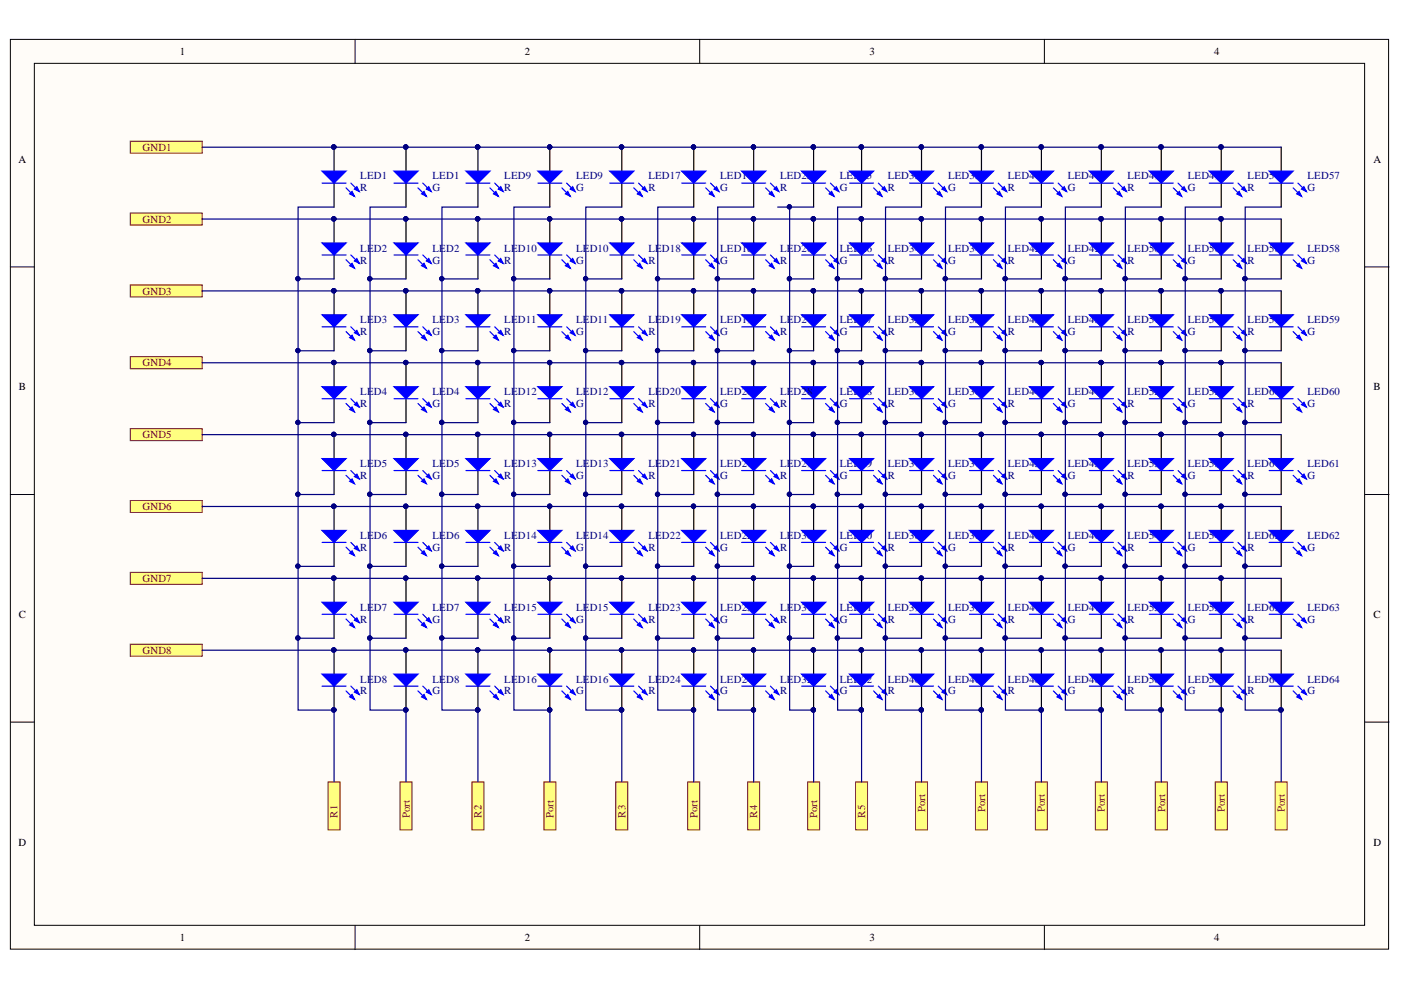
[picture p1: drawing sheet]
<svg xmlns="http://www.w3.org/2000/svg" width="297mm" height="210mm" viewBox="0 0 297 210" stroke-linecap="round" stroke-linejoin="round" font-family="sans-serif">
<defs><g id="words">
<g font-size="2.3">
<text x="38.2" y="11.7">1</text>
<text x="111.2" y="11.7">2</text>
<text x="184.3" y="11.7">3</text>
<text x="257.4" y="11.7">4</text>
<text x="3.9" y="34.5">A</text>
<text x="291.2" y="34.5">A</text>
<text x="4" y="82.8">B</text>
<text x="291.2" y="82.8">B</text>
<text x="4" y="131">C</text>
<text x="291.2" y="131">C</text>
<text x="3.9" y="179.3">D</text>
<text x="291.2" y="179.3">D</text>
<text x="38.2" y="199.6">1</text>
<text x="111.2" y="199.6">2</text>
<text x="184.3" y="199.6">3</text>
<text x="257.4" y="199.6">4</text>
</g>
<g font-size="2.3" fill="#800000">
<text x="30.2" y="32">GND1</text>
<text x="30.2" y="47.3">GND2</text>
<text x="30.2" y="62.5">GND3</text>
<text x="30.2" y="77.7">GND4</text>
<text x="30.2" y="92.9">GND5</text>
<text x="30.2" y="108.2">GND6</text>
<text x="30.2" y="123.4">GND7</text>
<text x="30.2" y="138.6">GND8</text>
<text x="71.6" y="173.4" transform="rotate(-90 71.6 173.4)">R1</text>
<text x="86.9" y="173.4" transform="rotate(-90 86.9 173.4)">Port</text>
<text x="102.1" y="173.4" transform="rotate(-90 102.1 173.4)">R2</text>
<text x="117.3" y="173.4" transform="rotate(-90 117.3 173.4)">Port</text>
<text x="132.6" y="173.4" transform="rotate(-90 132.6 173.4)">R3</text>
<text x="147.9" y="173.4" transform="rotate(-90 147.9 173.4)">Port</text>
<text x="160.6" y="173.4" transform="rotate(-90 160.6 173.4)">R4</text>
<text x="173.3" y="173.4" transform="rotate(-90 173.3 173.4)">Port</text>
<text x="183.4" y="173.4" transform="rotate(-90 183.4 173.4)">R5</text>
<text x="196.2" y="172.2" transform="rotate(-90 196.2 172.2)">Port</text>
<text x="208.9" y="172.2" transform="rotate(-90 208.9 172.2)">Port</text>
<text x="221.6" y="172.2" transform="rotate(-90 221.6 172.2)">Port</text>
<text x="234.2" y="172.2" transform="rotate(-90 234.2 172.2)">Port</text>
<text x="247" y="172.2" transform="rotate(-90 247 172.2)">Port</text>
<text x="259.7" y="172.2" transform="rotate(-90 259.7 172.2)">Port</text>
<text x="272.4" y="172.2" transform="rotate(-90 272.4 172.2)">Port</text>
</g>
<g font-size="2.3" fill="#000080">
<text x="76.4" y="38">LED1</text>
<text x="76.4" y="40.6">R</text>
<text x="91.7" y="38">LED1</text>
<text x="91.7" y="40.6">G</text>
<text x="106.9" y="38">LED9</text>
<text x="106.9" y="40.6">R</text>
<text x="122.2" y="38">LED9</text>
<text x="122.2" y="40.6">G</text>
<text x="137.5" y="38">LED17</text>
<text x="137.5" y="40.6">R</text>
<text x="152.7" y="38">LED17</text>
<text x="152.7" y="40.6">G</text>
<text x="165.4" y="38">LED25</text>
<text x="165.4" y="40.6">R</text>
<text x="178.1" y="38">LED25</text>
<text x="178.1" y="40.6">G</text>
<text x="188.2" y="38">LED33</text>
<text x="188.2" y="40.6">R</text>
<text x="201" y="38">LED33</text>
<text x="201" y="40.6">G</text>
<text x="213.7" y="38">LED41</text>
<text x="213.7" y="40.6">R</text>
<text x="226.4" y="38">LED41</text>
<text x="226.4" y="40.6">G</text>
<text x="239.1" y="38">LED49</text>
<text x="239.1" y="40.6">R</text>
<text x="251.8" y="38">LED49</text>
<text x="251.8" y="40.6">G</text>
<text x="264.5" y="38">LED57</text>
<text x="264.5" y="40.6">R</text>
<text x="277.2" y="38">LED57</text>
<text x="277.2" y="40.6">G</text>
<text x="76.4" y="53.3">LED2</text>
<text x="91.7" y="53.3">LED2</text>
<text x="106.9" y="53.3">LED10</text>
<text x="122.2" y="53.3">LED10</text>
<text x="137.5" y="53.3">LED18</text>
<text x="152.7" y="53.3">LED18</text>
<text x="165.4" y="53.3">LED26</text>
<text x="178.1" y="53.3">LED26</text>
<text x="188.2" y="53.3">LED34</text>
<text x="201" y="53.3">LED34</text>
<text x="213.7" y="53.3">LED42</text>
<text x="226.4" y="53.3">LED42</text>
<text x="239.1" y="53.3">LED50</text>
<text x="251.8" y="53.3">LED50</text>
<text x="264.5" y="53.3">LED58</text>
<text x="277.2" y="53.3">LED58</text>
<text x="76.4" y="55.9">R</text>
<text x="91.7" y="55.9">G</text>
<text x="106.9" y="55.9">R</text>
<text x="122.2" y="55.9">G</text>
<text x="137.5" y="55.9">R</text>
<text x="152.7" y="55.9">G</text>
<text x="165.4" y="55.9">R</text>
<text x="178.1" y="55.9">G</text>
<text x="188.2" y="55.9">R</text>
<text x="201" y="55.9">G</text>
<text x="213.7" y="55.9">R</text>
<text x="226.4" y="55.9">G</text>
<text x="239.1" y="55.9">R</text>
<text x="251.8" y="55.9">G</text>
<text x="264.5" y="55.9">R</text>
<text x="277.2" y="55.9">G</text>
<text x="76.4" y="68.6">LED3</text>
<text x="76.4" y="71.1">R</text>
<text x="91.7" y="68.6">LED3</text>
<text x="91.7" y="71.1">G</text>
<text x="106.9" y="68.6">LED11</text>
<text x="106.9" y="71.1">R</text>
<text x="122.2" y="68.6">LED11</text>
<text x="122.2" y="71.1">G</text>
<text x="137.5" y="68.6">LED19</text>
<text x="137.5" y="71.1">R</text>
<text x="152.7" y="68.6">LED19</text>
<text x="152.7" y="71.1">G</text>
<text x="165.4" y="68.6">LED27</text>
<text x="165.4" y="71.1">R</text>
<text x="178.1" y="68.6">LED27</text>
<text x="178.1" y="71.1">G</text>
<text x="188.2" y="68.6">LED35</text>
<text x="188.2" y="71.1">R</text>
<text x="201" y="68.6">LED35</text>
<text x="201" y="71.1">G</text>
<text x="213.7" y="68.6">LED43</text>
<text x="213.7" y="71.1">R</text>
<text x="226.4" y="68.6">LED43</text>
<text x="226.4" y="71.1">G</text>
<text x="239.1" y="68.6">LED51</text>
<text x="239.1" y="71.1">R</text>
<text x="251.8" y="68.6">LED51</text>
<text x="251.8" y="71.1">G</text>
<text x="264.5" y="68.6">LED59</text>
<text x="264.5" y="71.1">R</text>
<text x="277.2" y="68.6">LED59</text>
<text x="277.2" y="71.1">G</text>
<text x="76.4" y="83.8">LED4</text>
<text x="91.7" y="83.8">LED4</text>
<text x="106.9" y="83.8">LED12</text>
<text x="122.2" y="83.8">LED12</text>
<text x="137.5" y="83.8">LED20</text>
<text x="152.7" y="83.8">LED20</text>
<text x="165.4" y="83.8">LED28</text>
<text x="178.1" y="83.8">LED28</text>
<text x="188.2" y="83.8">LED36</text>
<text x="201" y="83.8">LED36</text>
<text x="213.7" y="83.8">LED44</text>
<text x="226.4" y="83.8">LED44</text>
<text x="239.1" y="83.8">LED52</text>
<text x="251.8" y="83.8">LED52</text>
<text x="264.5" y="83.8">LED60</text>
<text x="277.2" y="83.8">LED60</text>
<text x="76.4" y="86.3">R</text>
<text x="91.7" y="86.3">G</text>
<text x="106.9" y="86.3">R</text>
<text x="122.2" y="86.3">G</text>
<text x="137.5" y="86.3">R</text>
<text x="152.7" y="86.3">G</text>
<text x="165.4" y="86.3">R</text>
<text x="178.1" y="86.3">G</text>
<text x="188.2" y="86.3">R</text>
<text x="201" y="86.3">G</text>
<text x="213.7" y="86.3">R</text>
<text x="226.4" y="86.3">G</text>
<text x="239.1" y="86.3">R</text>
<text x="251.8" y="86.3">G</text>
<text x="264.5" y="86.3">R</text>
<text x="277.2" y="86.3">G</text>
<text x="76.4" y="99">LED5</text>
<text x="76.4" y="101.5">R</text>
<text x="91.7" y="99">LED5</text>
<text x="91.7" y="101.5">G</text>
<text x="106.9" y="99">LED13</text>
<text x="106.9" y="101.5">R</text>
<text x="122.2" y="99">LED13</text>
<text x="122.2" y="101.5">G</text>
<text x="137.5" y="99">LED21</text>
<text x="137.5" y="101.5">R</text>
<text x="152.7" y="99">LED21</text>
<text x="152.7" y="101.5">G</text>
<text x="165.4" y="99">LED29</text>
<text x="165.4" y="101.5">R</text>
<text x="178.1" y="99">LED29</text>
<text x="178.1" y="101.5">G</text>
<text x="188.2" y="99">LED37</text>
<text x="188.2" y="101.5">R</text>
<text x="201" y="99">LED37</text>
<text x="201" y="101.5">G</text>
<text x="213.7" y="99">LED45</text>
<text x="213.7" y="101.5">R</text>
<text x="226.4" y="99">LED45</text>
<text x="226.4" y="101.5">G</text>
<text x="239.1" y="99">LED53</text>
<text x="239.1" y="101.5">R</text>
<text x="251.8" y="99">LED53</text>
<text x="251.8" y="101.5">G</text>
<text x="264.5" y="99">LED61</text>
<text x="264.5" y="101.5">R</text>
<text x="277.2" y="99">LED61</text>
<text x="277.2" y="101.5">G</text>
<text x="76.4" y="114.3">LED6</text>
<text x="76.4" y="116.8">R</text>
<text x="91.7" y="114.3">LED6</text>
<text x="91.7" y="116.8">G</text>
<text x="106.9" y="114.3">LED14</text>
<text x="106.9" y="116.8">R</text>
<text x="122.2" y="114.3">LED14</text>
<text x="122.2" y="116.8">G</text>
<text x="137.5" y="114.3">LED22</text>
<text x="137.5" y="116.8">R</text>
<text x="152.7" y="114.3">LED22</text>
<text x="152.7" y="116.8">G</text>
<text x="165.4" y="114.3">LED30</text>
<text x="165.4" y="116.8">R</text>
<text x="178.1" y="114.3">LED30</text>
<text x="178.1" y="116.8">G</text>
<text x="188.2" y="114.3">LED38</text>
<text x="188.2" y="116.8">R</text>
<text x="201" y="114.3">LED38</text>
<text x="201" y="116.8">G</text>
<text x="213.7" y="114.3">LED46</text>
<text x="213.7" y="116.8">R</text>
<text x="226.4" y="114.3">LED46</text>
<text x="226.4" y="116.8">G</text>
<text x="239.1" y="114.3">LED54</text>
<text x="239.1" y="116.8">R</text>
<text x="251.8" y="114.3">LED54</text>
<text x="251.8" y="116.8">G</text>
<text x="264.5" y="114.3">LED62</text>
<text x="264.5" y="116.8">R</text>
<text x="277.2" y="114.3">LED62</text>
<text x="277.2" y="116.8">G</text>
<text x="76.4" y="129.5">LED7</text>
<text x="91.7" y="129.5">LED7</text>
<text x="106.9" y="129.5">LED15</text>
<text x="122.2" y="129.5">LED15</text>
<text x="137.5" y="129.5">LED23</text>
<text x="152.7" y="129.5">LED23</text>
<text x="165.4" y="129.5">LED31</text>
<text x="178.1" y="129.5">LED31</text>
<text x="188.2" y="129.5">LED39</text>
<text x="201" y="129.5">LED39</text>
<text x="213.7" y="129.5">LED47</text>
<text x="226.4" y="129.5">LED47</text>
<text x="239.1" y="129.5">LED55</text>
<text x="251.8" y="129.5">LED55</text>
<text x="264.5" y="129.5">LED63</text>
<text x="277.2" y="129.5">LED63</text>
<text x="76.4" y="132">R</text>
<text x="91.7" y="132">G</text>
<text x="106.9" y="132">R</text>
<text x="122.2" y="132">G</text>
<text x="137.5" y="132">R</text>
<text x="152.7" y="132">G</text>
<text x="165.4" y="132">R</text>
<text x="178.1" y="132">G</text>
<text x="188.2" y="132">R</text>
<text x="201" y="132">G</text>
<text x="213.7" y="132">R</text>
<text x="226.4" y="132">G</text>
<text x="239.1" y="132">R</text>
<text x="251.8" y="132">G</text>
<text x="264.5" y="132">R</text>
<text x="277.2" y="132">G</text>
<text x="76.4" y="144.7">LED8</text>
<text x="76.4" y="147.2">R</text>
<text x="91.7" y="144.7">LED8</text>
<text x="91.7" y="147.2">G</text>
<text x="106.9" y="144.7">LED16</text>
<text x="106.9" y="147.2">R</text>
<text x="122.2" y="144.7">LED16</text>
<text x="122.2" y="147.2">G</text>
<text x="137.5" y="144.7">LED24</text>
<text x="137.5" y="147.2">R</text>
<text x="152.7" y="144.7">LED24</text>
<text x="152.7" y="147.2">G</text>
<text x="165.4" y="144.7">LED32</text>
<text x="165.4" y="147.2">R</text>
<text x="178.1" y="144.7">LED32</text>
<text x="178.1" y="147.2">G</text>
<text x="188.2" y="144.7">LED40</text>
<text x="188.2" y="147.2">R</text>
<text x="201" y="144.7">LED40</text>
<text x="201" y="147.2">G</text>
<text x="213.7" y="144.7">LED48</text>
<text x="213.7" y="147.2">R</text>
<text x="226.4" y="144.7">LED48</text>
<text x="226.4" y="147.2">G</text>
<text x="239.1" y="144.7">LED56</text>
<text x="239.1" y="147.2">R</text>
<text x="251.8" y="144.7">LED56</text>
<text x="251.8" y="147.2">G</text>
<text x="264.5" y="144.7">LED64</text>
<text x="264.5" y="147.2">R</text>
<text x="277.2" y="144.7">LED64</text>
<text x="277.2" y="147.2">G</text>
</g>
</g></defs>
<g fill="#fffcf8" stroke="#000" stroke-width=".21">
<path d="M2.2 8.4h292.2v192.8h-292.2z"/>
<path d="M7.3 13.4h282v182.8h-282z"/>
</g>
<path d="M75.3 8.4v5M148.4 8.4v5M221.4 8.4v5M2.2 56.6h5.1M289.4 56.6h5.1M2.2 104.8h5.1M289.4 104.8h5.1M2.2 153.1h5.1M289.4 153.1h5.1M75.3 196.3v5M148.4 196.3v5M221.4 196.3v5" fill="none" stroke="#000" stroke-width=".21"/>
<path d="M70.8 31.2v5.1M70.8 38.8v5.1" fill="none" stroke="#000" stroke-width=".25"/>
<circle cx="70.8" cy="31.2" r=".47" fill="#000080" stroke="#000080" stroke-width=".21"/>
<path d="M68.3 36.3h5.1l-2.6 2.5z" fill="#00f"/>
<path d="M68.3 36.3h5.1l-2.6 2.5zM73.4 39.8l1.8 1.8M74.4 38.8l1.8 1.8" fill="none" stroke="#00f" stroke-width=".25"/>
<path d="M74.1 41.1l.5-.5 .6 1z" fill="#00f"/>
<path d="M74.1 41.1l.5-.5 .6 1z" fill="none" stroke="#00f" stroke-width=".25"/>
<path d="M75.2 40.1l.5-.5 .5 1z" fill="#00f"/>
<path d="M68.3 38.8h5.1M75.2 40.1l.5-.5 .5 1z" fill="none" stroke="#00f" stroke-width=".25"/>
<g fill="#000080" stroke="#000080" stroke-width=".21">
<circle cx="70.8" cy="31.2" r=".47"/>
<circle cx="70.8" cy="46.4" r=".47"/>
</g>
<path d="M70.8 46.4v5.1M70.8 54.1v5" fill="none" stroke="#000" stroke-width=".25"/>
<path d="M68.3 51.5h5.1l-2.6 2.6z" fill="#00f"/>
<path d="M68.3 51.5h5.1l-2.6 2.6zM73.4 55.1l1.8 1.8M74.4 54.1l1.8 1.7" fill="none" stroke="#00f" stroke-width=".25"/>
<path d="M74.1 56.3l.5-.5 .6 1.1z" fill="#00f"/>
<path d="M74.1 56.3l.5-.5 .6 1.1z" fill="none" stroke="#00f" stroke-width=".25"/>
<path d="M75.2 55.3l.5-.5 .5 1z" fill="#00f"/>
<path d="M68.3 54.1h5.1M75.2 55.3l.5-.5 .5 1z" fill="none" stroke="#00f" stroke-width=".25"/>
<g fill="#000080" stroke="#000080" stroke-width=".21">
<circle cx="70.8" cy="46.4" r=".47"/>
<circle cx="70.8" cy="61.6" r=".47"/>
</g>
<path d="M70.8 61.7v5.1M70.8 69.3v5.1" fill="none" stroke="#000" stroke-width=".25"/>
<path d="M68.3 66.8h5.1l-2.6 2.5z" fill="#00f"/>
<path d="M68.3 66.8h5.1l-2.6 2.5zM73.4 70.3l1.8 1.8M74.4 69.3l1.8 1.8" fill="none" stroke="#00f" stroke-width=".25"/>
<path d="M74.1 71.6l.5-.5 .6 1z" fill="#00f"/>
<path d="M74.1 71.6l.5-.5 .6 1z" fill="none" stroke="#00f" stroke-width=".25"/>
<path d="M75.2 70.6l.5-.5 .5 1z" fill="#00f"/>
<path d="M68.3 69.3h5.1M75.2 70.6l.5-.5 .5 1z" fill="none" stroke="#00f" stroke-width=".25"/>
<g fill="#000080" stroke="#000080" stroke-width=".21">
<circle cx="70.8" cy="61.6" r=".47"/>
<circle cx="70.8" cy="76.9" r=".46"/>
</g>
<path d="M70.8 76.9v5.1M70.8 84.5v5.1" fill="none" stroke="#000" stroke-width=".25"/>
<path d="M68.3 82h5.1l-2.6 2.5z" fill="#00f"/>
<path d="M68.3 82h5.1l-2.6 2.5zM73.4 85.5l1.8 1.8M74.4 84.5l1.8 1.8" fill="none" stroke="#00f" stroke-width=".25"/>
<path d="M74.1 86.8l.5-.5 .6 1z" fill="#00f"/>
<path d="M74.1 86.8l.5-.5 .6 1z" fill="none" stroke="#00f" stroke-width=".25"/>
<path d="M75.2 85.8l.5-.5 .5 1z" fill="#00f"/>
<path d="M68.3 84.5h5.1M75.2 85.8l.5-.5 .5 1z" fill="none" stroke="#00f" stroke-width=".25"/>
<g fill="#000080" stroke="#000080" stroke-width=".21">
<circle cx="70.8" cy="76.9" r=".46"/>
<circle cx="70.8" cy="92.1" r=".46"/>
</g>
<path d="M70.8 92.2v5M70.8 99.8v5" fill="none" stroke="#000" stroke-width=".25"/>
<path d="M68.3 97.2h5.1l-2.6 2.6z" fill="#00f"/>
<path d="M68.3 97.2h5.1l-2.6 2.6zM74.4 99.8l1.8 1.7M73.4 100.8l1.8 1.8" fill="none" stroke="#00f" stroke-width=".25"/>
<path d="M74.1 102.1l.5-.6 .6 1.1z" fill="#00f"/>
<path d="M74.1 102.1l.5-.6 .6 1.1z" fill="none" stroke="#00f" stroke-width=".25"/>
<path d="M75.2 101l.5-.5 .5 1z" fill="#00f"/>
<path d="M68.3 99.8h5.1M75.2 101l.5-.5 .5 1z" fill="none" stroke="#00f" stroke-width=".25"/>
<g fill="#000080" stroke="#000080" stroke-width=".21">
<circle cx="70.8" cy="92.1" r=".46"/>
<circle cx="70.8" cy="107.3" r=".46"/>
</g>
<path d="M70.8 107.4v5.1M70.8 115v5.1" fill="none" stroke="#000" stroke-width=".25"/>
<path d="M68.3 112.5h5.1l-2.6 2.5z" fill="#00f"/>
<path d="M68.3 112.5h5.1l-2.6 2.5zM73.4 116l1.8 1.8M74.4 115l1.8 1.8" fill="none" stroke="#00f" stroke-width=".25"/>
<path d="M74.1 117.3l.5-.5 .6 1z" fill="#00f"/>
<path d="M74.1 117.3l.5-.5 .6 1z" fill="none" stroke="#00f" stroke-width=".25"/>
<path d="M75.2 116.3l.5-.5 .5 1z" fill="#00f"/>
<path d="M68.3 115h5.1M75.2 116.3l.5-.5 .5 1z" fill="none" stroke="#00f" stroke-width=".25"/>
<g fill="#000080" stroke="#000080" stroke-width=".21">
<circle cx="70.8" cy="107.3" r=".46"/>
<circle cx="70.8" cy="122.6" r=".46"/>
</g>
<path d="M70.8 122.6v5.1M70.8 130.2v5.1" fill="none" stroke="#000" stroke-width=".25"/>
<path d="M68.3 127.7h5.1l-2.6 2.5z" fill="#00f"/>
<path d="M68.3 127.7h5.1l-2.6 2.5zM73.4 131.3l1.8 1.7M74.4 130.2l1.8 1.8" fill="none" stroke="#00f" stroke-width=".25"/>
<path d="M74.1 132.5l.5-.5 .6 1z" fill="#00f"/>
<path d="M74.1 132.5l.5-.5 .6 1z" fill="none" stroke="#00f" stroke-width=".25"/>
<path d="M75.2 131.5l.5-.5 .5 1z" fill="#00f"/>
<path d="M68.3 130.2h5.1M75.2 131.5l.5-.5 .5 1z" fill="none" stroke="#00f" stroke-width=".25"/>
<g fill="#000080" stroke="#000080" stroke-width=".21">
<circle cx="70.8" cy="122.6" r=".46"/>
<circle cx="70.8" cy="137.8" r=".46"/>
<circle cx="70.8" cy="150.5" r=".47"/>
</g>
<path d="M70.8 137.9v5M70.8 145.5v5.1" fill="none" stroke="#000" stroke-width=".25"/>
<path d="M68.3 142.9h5.1l-2.6 2.6z" fill="#00f"/>
<path d="M68.3 142.9h5.1l-2.6 2.6zM73.4 146.5l1.8 1.8M74.4 145.5l1.8 1.8" fill="none" stroke="#00f" stroke-width=".25"/>
<path d="M74.1 147.8l.5-.5 .6 1z" fill="#00f"/>
<path d="M74.1 147.8l.5-.5 .6 1z" fill="none" stroke="#00f" stroke-width=".25"/>
<path d="M75.2 146.7l.5-.5 .5 1.1z" fill="#00f"/>
<path d="M68.3 145.5h5.1M75.2 146.7l.5-.5 .5 1.1z" fill="none" stroke="#00f" stroke-width=".25"/>
<g fill="#000080" stroke="#000080" stroke-width=".21">
<circle cx="70.8" cy="137.8" r=".46"/>
<circle cx="70.8" cy="150.5" r=".47"/>
<circle cx="86" cy="31.2" r=".46"/>
</g>
<path d="M86.1 31.2v5.1M86.1 38.8v5.1" fill="none" stroke="#000" stroke-width=".25"/>
<path d="M83.5 36.3h5.1l-2.5 2.5z" fill="#00f"/>
<path d="M83.5 36.3h5.1l-2.5 2.5zM88.6 39.8l1.8 1.8M89.6 38.8l1.8 1.8" fill="none" stroke="#00f" stroke-width=".25"/>
<path d="M89.4 41.1l.5-.5 .5 1z" fill="#00f"/>
<path d="M89.4 41.1l.5-.5 .5 1z" fill="none" stroke="#00f" stroke-width=".25"/>
<path d="M90.4 40.1l.5-.5 .5 1z" fill="#00f"/>
<path d="M83.5 38.8h5.1M90.4 40.1l.5-.5 .5 1z" fill="none" stroke="#00f" stroke-width=".25"/>
<g fill="#000080" stroke="#000080" stroke-width=".21">
<circle cx="86" cy="31.2" r=".46"/>
<circle cx="86" cy="46.4" r=".46"/>
</g>
<path d="M86.1 46.4v5.1M86.1 54.1v5" fill="none" stroke="#000" stroke-width=".25"/>
<path d="M83.5 51.5h5.1l-2.5 2.6z" fill="#00f"/>
<path d="M83.5 51.5h5.1l-2.5 2.6zM88.6 55.1l1.8 1.8M89.6 54.1l1.8 1.7" fill="none" stroke="#00f" stroke-width=".25"/>
<path d="M89.4 56.3l.5-.5 .5 1.1z" fill="#00f"/>
<path d="M89.4 56.3l.5-.5 .5 1.1z" fill="none" stroke="#00f" stroke-width=".25"/>
<path d="M90.4 55.3l.5-.5 .5 1z" fill="#00f"/>
<path d="M83.5 54.1h5.1M90.4 55.3l.5-.5 .5 1z" fill="none" stroke="#00f" stroke-width=".25"/>
<g fill="#000080" stroke="#000080" stroke-width=".21">
<circle cx="86" cy="46.4" r=".46"/>
<circle cx="86" cy="61.6" r=".46"/>
</g>
<path d="M86.1 61.7v5.1M86.1 69.3v5.1" fill="none" stroke="#000" stroke-width=".25"/>
<path d="M83.5 66.8h5.1l-2.5 2.5z" fill="#00f"/>
<path d="M83.5 66.8h5.1l-2.5 2.5zM88.6 70.3l1.8 1.8M89.6 69.3l1.8 1.8" fill="none" stroke="#00f" stroke-width=".25"/>
<path d="M89.4 71.6l.5-.5 .5 1z" fill="#00f"/>
<path d="M89.4 71.6l.5-.5 .5 1z" fill="none" stroke="#00f" stroke-width=".25"/>
<path d="M90.4 70.6l.5-.5 .5 1z" fill="#00f"/>
<path d="M83.5 69.3h5.1M90.4 70.6l.5-.5 .5 1z" fill="none" stroke="#00f" stroke-width=".25"/>
<g fill="#000080" stroke="#000080" stroke-width=".21">
<circle cx="86" cy="61.6" r=".46"/>
<circle cx="86" cy="76.9" r=".46"/>
</g>
<path d="M86.1 76.9v5.1M86.1 84.5v5.1" fill="none" stroke="#000" stroke-width=".25"/>
<path d="M83.5 82h5.1l-2.5 2.5z" fill="#00f"/>
<path d="M83.5 82h5.1l-2.5 2.5zM88.6 85.5l1.8 1.8M89.6 84.5l1.8 1.8" fill="none" stroke="#00f" stroke-width=".25"/>
<path d="M89.4 86.8l.5-.5 .5 1z" fill="#00f"/>
<path d="M89.4 86.8l.5-.5 .5 1z" fill="none" stroke="#00f" stroke-width=".25"/>
<path d="M90.4 85.8l.5-.5 .5 1z" fill="#00f"/>
<path d="M83.5 84.5h5.1M90.4 85.8l.5-.5 .5 1z" fill="none" stroke="#00f" stroke-width=".25"/>
<g fill="#000080" stroke="#000080" stroke-width=".21">
<circle cx="86" cy="76.9" r=".46"/>
<circle cx="86" cy="92.1" r=".46"/>
</g>
<path d="M86.1 92.2v5M86.1 99.8v5" fill="none" stroke="#000" stroke-width=".25"/>
<path d="M83.5 97.2h5.1l-2.5 2.6z" fill="#00f"/>
<path d="M83.5 97.2h5.1l-2.5 2.6zM89.6 99.8l1.8 1.7M88.6 100.8l1.8 1.8" fill="none" stroke="#00f" stroke-width=".25"/>
<path d="M89.4 102.1l.5-.6 .5 1.1z" fill="#00f"/>
<path d="M89.4 102.1l.5-.6 .5 1.1z" fill="none" stroke="#00f" stroke-width=".25"/>
<path d="M90.4 101l.5-.5 .5 1z" fill="#00f"/>
<path d="M83.5 99.8h5.1M90.4 101l.5-.5 .5 1z" fill="none" stroke="#00f" stroke-width=".25"/>
<g fill="#000080" stroke="#000080" stroke-width=".21">
<circle cx="86" cy="92.1" r=".46"/>
<circle cx="86" cy="107.3" r=".46"/>
</g>
<path d="M86.1 107.4v5.1M86.1 115v5.1" fill="none" stroke="#000" stroke-width=".25"/>
<path d="M83.5 112.5h5.1l-2.5 2.5z" fill="#00f"/>
<path d="M83.5 112.5h5.1l-2.5 2.5zM88.6 116l1.8 1.8M89.6 115l1.8 1.8" fill="none" stroke="#00f" stroke-width=".25"/>
<path d="M89.4 117.3l.5-.5 .5 1z" fill="#00f"/>
<path d="M89.4 117.3l.5-.5 .5 1z" fill="none" stroke="#00f" stroke-width=".25"/>
<path d="M90.4 116.3l.5-.5 .5 1z" fill="#00f"/>
<path d="M83.5 115h5.1M90.4 116.3l.5-.5 .5 1z" fill="none" stroke="#00f" stroke-width=".25"/>
<g fill="#000080" stroke="#000080" stroke-width=".21">
<circle cx="86" cy="107.3" r=".46"/>
<circle cx="86" cy="122.6" r=".46"/>
</g>
<path d="M86.1 122.6v5.1M86.1 130.2v5.1" fill="none" stroke="#000" stroke-width=".25"/>
<path d="M83.5 127.7h5.1l-2.5 2.5z" fill="#00f"/>
<path d="M83.5 127.7h5.1l-2.5 2.5zM88.6 131.3l1.8 1.7M89.6 130.2l1.8 1.8" fill="none" stroke="#00f" stroke-width=".25"/>
<path d="M89.4 132.5l.5-.5 .5 1z" fill="#00f"/>
<path d="M89.4 132.5l.5-.5 .5 1z" fill="none" stroke="#00f" stroke-width=".25"/>
<path d="M90.4 131.5l.5-.5 .5 1z" fill="#00f"/>
<path d="M83.5 130.2h5.1M90.4 131.5l.5-.5 .5 1z" fill="none" stroke="#00f" stroke-width=".25"/>
<g fill="#000080" stroke="#000080" stroke-width=".21">
<circle cx="86" cy="122.6" r=".46"/>
<circle cx="86" cy="137.8" r=".46"/>
<circle cx="86" cy="150.5" r=".46"/>
</g>
<path d="M86.1 137.9v5M86.1 145.5v5.1" fill="none" stroke="#000" stroke-width=".25"/>
<path d="M83.5 142.9h5.1l-2.5 2.6z" fill="#00f"/>
<path d="M83.5 142.9h5.1l-2.5 2.6zM88.6 146.5l1.8 1.8M89.6 145.5l1.8 1.8" fill="none" stroke="#00f" stroke-width=".25"/>
<path d="M89.4 147.8l.5-.5 .5 1z" fill="#00f"/>
<path d="M89.4 147.8l.5-.5 .5 1z" fill="none" stroke="#00f" stroke-width=".25"/>
<path d="M90.4 146.7l.5-.5 .5 1.1z" fill="#00f"/>
<path d="M83.5 145.5h5.1M90.4 146.7l.5-.5 .5 1.1z" fill="none" stroke="#00f" stroke-width=".25"/>
<g fill="#000080" stroke="#000080" stroke-width=".21">
<circle cx="86" cy="137.8" r=".46"/>
<circle cx="86" cy="150.5" r=".46"/>
<circle cx="101.3" cy="31.2" r=".47"/>
</g>
<path d="M101.3 31.2v5.1M101.3 38.8v5.1" fill="none" stroke="#000" stroke-width=".25"/>
<path d="M98.8 36.3h5.1l-2.6 2.5z" fill="#00f"/>
<path d="M98.8 36.3h5.1l-2.6 2.5zM103.9 39.8l1.8 1.8M104.9 38.8l1.8 1.8" fill="none" stroke="#00f" stroke-width=".25"/>
<path d="M104.6 41.1l.5-.5 .6 1z" fill="#00f"/>
<path d="M104.6 41.1l.5-.5 .6 1z" fill="none" stroke="#00f" stroke-width=".25"/>
<path d="M105.7 40.1l.5-.5 .5 1z" fill="#00f"/>
<path d="M98.8 38.8h5.1M105.7 40.1l.5-.5 .5 1z" fill="none" stroke="#00f" stroke-width=".25"/>
<g fill="#000080" stroke="#000080" stroke-width=".21">
<circle cx="101.3" cy="31.2" r=".47"/>
<circle cx="101.3" cy="46.4" r=".47"/>
</g>
<path d="M101.3 46.4v5.1M101.3 54.1v5" fill="none" stroke="#000" stroke-width=".25"/>
<path d="M98.8 51.5h5.1l-2.6 2.6z" fill="#00f"/>
<path d="M98.8 51.5h5.1l-2.6 2.6zM103.9 55.1l1.8 1.8M104.9 54.1l1.8 1.7" fill="none" stroke="#00f" stroke-width=".25"/>
<path d="M104.6 56.3l.5-.5 .6 1.1z" fill="#00f"/>
<path d="M104.6 56.3l.5-.5 .6 1.1z" fill="none" stroke="#00f" stroke-width=".25"/>
<path d="M105.7 55.3l.5-.5 .5 1z" fill="#00f"/>
<path d="M98.8 54.1h5.1M105.7 55.3l.5-.5 .5 1z" fill="none" stroke="#00f" stroke-width=".25"/>
<g fill="#000080" stroke="#000080" stroke-width=".21">
<circle cx="101.3" cy="46.4" r=".47"/>
<circle cx="101.3" cy="61.6" r=".47"/>
</g>
<path d="M101.3 61.7v5.1M101.3 69.3v5.1" fill="none" stroke="#000" stroke-width=".25"/>
<path d="M98.8 66.8h5.1l-2.6 2.5z" fill="#00f"/>
<path d="M98.8 66.8h5.1l-2.6 2.5zM103.9 70.3l1.8 1.8M104.9 69.3l1.8 1.8" fill="none" stroke="#00f" stroke-width=".25"/>
<path d="M104.6 71.6l.5-.5 .6 1z" fill="#00f"/>
<path d="M104.6 71.6l.5-.5 .6 1z" fill="none" stroke="#00f" stroke-width=".25"/>
<path d="M105.7 70.6l.5-.5 .5 1z" fill="#00f"/>
<path d="M98.8 69.3h5.1M105.7 70.6l.5-.5 .5 1z" fill="none" stroke="#00f" stroke-width=".25"/>
<g fill="#000080" stroke="#000080" stroke-width=".21">
<circle cx="101.3" cy="61.6" r=".47"/>
<circle cx="101.3" cy="76.9" r=".46"/>
</g>
<path d="M101.3 76.9v5.1M101.3 84.5v5.1" fill="none" stroke="#000" stroke-width=".25"/>
<path d="M98.8 82h5.1l-2.6 2.5z" fill="#00f"/>
<path d="M98.8 82h5.1l-2.6 2.5zM103.9 85.5l1.8 1.8M104.9 84.5l1.8 1.8" fill="none" stroke="#00f" stroke-width=".25"/>
<path d="M104.6 86.8l.5-.5 .6 1z" fill="#00f"/>
<path d="M104.6 86.8l.5-.5 .6 1z" fill="none" stroke="#00f" stroke-width=".25"/>
<path d="M105.7 85.8l.5-.5 .5 1z" fill="#00f"/>
<path d="M98.8 84.5h5.1M105.7 85.8l.5-.5 .5 1z" fill="none" stroke="#00f" stroke-width=".25"/>
<g fill="#000080" stroke="#000080" stroke-width=".21">
<circle cx="101.3" cy="76.9" r=".46"/>
<circle cx="101.3" cy="92.1" r=".46"/>
</g>
<path d="M101.3 92.2v5M101.3 99.8v5" fill="none" stroke="#000" stroke-width=".25"/>
<path d="M98.8 97.2h5.1l-2.6 2.6z" fill="#00f"/>
<path d="M98.8 97.2h5.1l-2.6 2.6zM104.9 99.8l1.8 1.7M103.9 100.8l1.8 1.8" fill="none" stroke="#00f" stroke-width=".25"/>
<path d="M104.6 102.1l.5-.6 .6 1.1z" fill="#00f"/>
<path d="M104.6 102.1l.5-.6 .6 1.1z" fill="none" stroke="#00f" stroke-width=".25"/>
<path d="M105.7 101l.5-.5 .5 1z" fill="#00f"/>
<path d="M98.8 99.8h5.1M105.7 101l.5-.5 .5 1z" fill="none" stroke="#00f" stroke-width=".25"/>
<g fill="#000080" stroke="#000080" stroke-width=".21">
<circle cx="101.3" cy="92.1" r=".46"/>
<circle cx="101.3" cy="107.3" r=".46"/>
</g>
<path d="M101.3 107.4v5.1M101.3 115v5.1" fill="none" stroke="#000" stroke-width=".25"/>
<path d="M98.8 112.5h5.1l-2.6 2.5z" fill="#00f"/>
<path d="M98.8 112.5h5.1l-2.6 2.5zM103.9 116l1.8 1.8M104.9 115l1.8 1.8" fill="none" stroke="#00f" stroke-width=".25"/>
<path d="M104.6 117.3l.5-.5 .6 1z" fill="#00f"/>
<path d="M104.6 117.3l.5-.5 .6 1z" fill="none" stroke="#00f" stroke-width=".25"/>
<path d="M105.7 116.3l.5-.5 .5 1z" fill="#00f"/>
<path d="M98.8 115h5.1M105.7 116.3l.5-.5 .5 1z" fill="none" stroke="#00f" stroke-width=".25"/>
<g fill="#000080" stroke="#000080" stroke-width=".21">
<circle cx="101.3" cy="107.3" r=".46"/>
<circle cx="101.3" cy="122.6" r=".46"/>
</g>
<path d="M101.3 122.6v5.1M101.3 130.2v5.1" fill="none" stroke="#000" stroke-width=".25"/>
<path d="M98.8 127.7h5.1l-2.6 2.5z" fill="#00f"/>
<path d="M98.8 127.7h5.1l-2.6 2.5zM103.9 131.3l1.8 1.7M104.9 130.2l1.8 1.8" fill="none" stroke="#00f" stroke-width=".25"/>
<path d="M104.6 132.5l.5-.5 .6 1z" fill="#00f"/>
<path d="M104.6 132.5l.5-.5 .6 1z" fill="none" stroke="#00f" stroke-width=".25"/>
<path d="M105.7 131.5l.5-.5 .5 1z" fill="#00f"/>
<path d="M98.8 130.2h5.1M105.7 131.5l.5-.5 .5 1z" fill="none" stroke="#00f" stroke-width=".25"/>
<g fill="#000080" stroke="#000080" stroke-width=".21">
<circle cx="101.3" cy="122.6" r=".46"/>
<circle cx="101.3" cy="137.8" r=".46"/>
<circle cx="101.3" cy="150.5" r=".47"/>
</g>
<path d="M101.3 137.9v5M101.3 145.5v5.1" fill="none" stroke="#000" stroke-width=".25"/>
<path d="M98.8 142.9h5.1l-2.6 2.6z" fill="#00f"/>
<path d="M98.8 142.9h5.1l-2.6 2.6zM103.9 146.5l1.8 1.8M104.9 145.5l1.8 1.8" fill="none" stroke="#00f" stroke-width=".25"/>
<path d="M104.6 147.8l.5-.5 .6 1z" fill="#00f"/>
<path d="M104.6 147.8l.5-.5 .6 1z" fill="none" stroke="#00f" stroke-width=".25"/>
<path d="M105.7 146.7l.5-.5 .5 1.1z" fill="#00f"/>
<path d="M98.8 145.5h5.1M105.7 146.7l.5-.5 .5 1.1z" fill="none" stroke="#00f" stroke-width=".25"/>
<g fill="#000080" stroke="#000080" stroke-width=".21">
<circle cx="101.3" cy="137.8" r=".46"/>
<circle cx="101.3" cy="150.5" r=".47"/>
<circle cx="116.5" cy="31.2" r=".46"/>
</g>
<path d="M116.6 31.2v5.1M116.6 38.8v5.1" fill="none" stroke="#000" stroke-width=".25"/>
<path d="M114 36.3h5.1l-2.5 2.5z" fill="#00f"/>
<path d="M114 36.3h5.1l-2.5 2.5zM119.1 39.8l1.8 1.8M120.1 38.8l1.8 1.8" fill="none" stroke="#00f" stroke-width=".25"/>
<path d="M119.9 41.1l.5-.5 .5 1z" fill="#00f"/>
<path d="M119.9 41.1l.5-.5 .5 1z" fill="none" stroke="#00f" stroke-width=".25"/>
<path d="M120.9 40.1l.5-.5 .5 1z" fill="#00f"/>
<path d="M114 38.8h5.1M120.9 40.1l.5-.5 .5 1z" fill="none" stroke="#00f" stroke-width=".25"/>
<g fill="#000080" stroke="#000080" stroke-width=".21">
<circle cx="116.5" cy="31.2" r=".46"/>
<circle cx="116.5" cy="46.4" r=".46"/>
</g>
<path d="M116.6 46.4v5.1M116.6 54.1v5" fill="none" stroke="#000" stroke-width=".25"/>
<path d="M114 51.5h5.1l-2.5 2.6z" fill="#00f"/>
<path d="M114 51.5h5.1l-2.5 2.6zM119.1 55.1l1.8 1.8M120.1 54.1l1.8 1.7" fill="none" stroke="#00f" stroke-width=".25"/>
<path d="M119.9 56.3l.5-.5 .5 1.1z" fill="#00f"/>
<path d="M119.9 56.3l.5-.5 .5 1.1z" fill="none" stroke="#00f" stroke-width=".25"/>
<path d="M120.9 55.3l.5-.5 .5 1z" fill="#00f"/>
<path d="M114 54.1h5.1M120.9 55.3l.5-.5 .5 1z" fill="none" stroke="#00f" stroke-width=".25"/>
<g fill="#000080" stroke="#000080" stroke-width=".21">
<circle cx="116.5" cy="46.4" r=".46"/>
<circle cx="116.5" cy="61.6" r=".46"/>
</g>
<path d="M116.6 61.7v5.1M116.6 69.3v5.1" fill="none" stroke="#000" stroke-width=".25"/>
<path d="M114 66.8h5.1l-2.5 2.5z" fill="#00f"/>
<path d="M114 66.8h5.1l-2.5 2.5zM119.1 70.3l1.8 1.8M120.1 69.3l1.8 1.8" fill="none" stroke="#00f" stroke-width=".25"/>
<path d="M119.9 71.6l.5-.5 .5 1z" fill="#00f"/>
<path d="M119.9 71.6l.5-.5 .5 1z" fill="none" stroke="#00f" stroke-width=".25"/>
<path d="M120.9 70.6l.5-.5 .5 1z" fill="#00f"/>
<path d="M114 69.3h5.1M120.9 70.6l.5-.5 .5 1z" fill="none" stroke="#00f" stroke-width=".25"/>
<g fill="#000080" stroke="#000080" stroke-width=".21">
<circle cx="116.5" cy="61.6" r=".46"/>
<circle cx="116.5" cy="76.9" r=".46"/>
</g>
<path d="M116.6 76.9v5.1M116.6 84.5v5.1" fill="none" stroke="#000" stroke-width=".25"/>
<path d="M114 82h5.1l-2.5 2.5z" fill="#00f"/>
<path d="M114 82h5.1l-2.5 2.5zM119.1 85.5l1.8 1.8M120.1 84.5l1.8 1.8" fill="none" stroke="#00f" stroke-width=".25"/>
<path d="M119.9 86.8l.5-.5 .5 1z" fill="#00f"/>
<path d="M119.9 86.8l.5-.5 .5 1z" fill="none" stroke="#00f" stroke-width=".25"/>
<path d="M120.9 85.8l.5-.5 .5 1z" fill="#00f"/>
<path d="M114 84.5h5.1M120.9 85.8l.5-.5 .5 1z" fill="none" stroke="#00f" stroke-width=".25"/>
<g fill="#000080" stroke="#000080" stroke-width=".21">
<circle cx="116.5" cy="76.9" r=".46"/>
<circle cx="116.5" cy="92.1" r=".46"/>
</g>
<path d="M116.6 92.2v5M116.6 99.8v5" fill="none" stroke="#000" stroke-width=".25"/>
<path d="M114 97.2h5.1l-2.5 2.6z" fill="#00f"/>
<path d="M114 97.2h5.1l-2.5 2.6zM120.1 99.8l1.8 1.7M119.1 100.8l1.8 1.8" fill="none" stroke="#00f" stroke-width=".25"/>
<path d="M119.9 102.1l.5-.6 .5 1.1z" fill="#00f"/>
<path d="M119.9 102.1l.5-.6 .5 1.1z" fill="none" stroke="#00f" stroke-width=".25"/>
<path d="M120.9 101l.5-.5 .5 1z" fill="#00f"/>
<path d="M114 99.8h5.1M120.9 101l.5-.5 .5 1z" fill="none" stroke="#00f" stroke-width=".25"/>
<g fill="#000080" stroke="#000080" stroke-width=".21">
<circle cx="116.5" cy="92.1" r=".46"/>
<circle cx="116.5" cy="107.3" r=".46"/>
</g>
<path d="M116.6 107.4v5.1M116.6 115v5.1" fill="none" stroke="#000" stroke-width=".25"/>
<path d="M114 112.5h5.1l-2.5 2.5z" fill="#00f"/>
<path d="M114 112.5h5.1l-2.5 2.5zM119.1 116l1.8 1.8M120.1 115l1.8 1.8" fill="none" stroke="#00f" stroke-width=".25"/>
<path d="M119.9 117.3l.5-.5 .5 1z" fill="#00f"/>
<path d="M119.9 117.3l.5-.5 .5 1z" fill="none" stroke="#00f" stroke-width=".25"/>
<path d="M120.9 116.3l.5-.5 .5 1z" fill="#00f"/>
<path d="M114 115h5.1M120.9 116.3l.5-.5 .5 1z" fill="none" stroke="#00f" stroke-width=".25"/>
<g fill="#000080" stroke="#000080" stroke-width=".21">
<circle cx="116.5" cy="107.3" r=".46"/>
<circle cx="116.5" cy="122.6" r=".46"/>
</g>
<path d="M116.6 122.6v5.1M116.6 130.2v5.1" fill="none" stroke="#000" stroke-width=".25"/>
<path d="M114 127.7h5.1l-2.5 2.5z" fill="#00f"/>
<path d="M114 127.7h5.1l-2.5 2.5zM119.1 131.3l1.8 1.7M120.1 130.2l1.8 1.8" fill="none" stroke="#00f" stroke-width=".25"/>
<path d="M119.9 132.5l.5-.5 .5 1z" fill="#00f"/>
<path d="M119.9 132.5l.5-.5 .5 1z" fill="none" stroke="#00f" stroke-width=".25"/>
<path d="M120.9 131.5l.5-.5 .5 1z" fill="#00f"/>
<path d="M114 130.2h5.1M120.9 131.5l.5-.5 .5 1z" fill="none" stroke="#00f" stroke-width=".25"/>
<g fill="#000080" stroke="#000080" stroke-width=".21">
<circle cx="116.5" cy="122.6" r=".46"/>
<circle cx="116.5" cy="137.8" r=".46"/>
<circle cx="116.5" cy="150.5" r=".46"/>
</g>
<path d="M116.6 137.9v5M116.6 145.5v5.1" fill="none" stroke="#000" stroke-width=".25"/>
<path d="M114 142.9h5.1l-2.5 2.6z" fill="#00f"/>
<path d="M114 142.9h5.1l-2.5 2.6zM119.1 146.5l1.8 1.8M120.1 145.5l1.8 1.8" fill="none" stroke="#00f" stroke-width=".25"/>
<path d="M119.9 147.8l.5-.5 .5 1z" fill="#00f"/>
<path d="M119.9 147.8l.5-.5 .5 1z" fill="none" stroke="#00f" stroke-width=".25"/>
<path d="M120.9 146.7l.5-.5 .5 1.1z" fill="#00f"/>
<path d="M114 145.5h5.1M120.9 146.7l.5-.5 .5 1.1z" fill="none" stroke="#00f" stroke-width=".25"/>
<g fill="#000080" stroke="#000080" stroke-width=".21">
<circle cx="116.5" cy="137.8" r=".46"/>
<circle cx="116.5" cy="150.5" r=".46"/>
<circle cx="131.8" cy="31.2" r=".47"/>
</g>
<path d="M131.8 31.2v5.1M131.8 38.8v5.1" fill="none" stroke="#000" stroke-width=".25"/>
<path d="M129.3 36.3h5.1l-2.6 2.5z" fill="#00f"/>
<path d="M129.3 36.3h5.1l-2.6 2.5zM134.4 39.8l1.8 1.8M135.4 38.8l1.8 1.8" fill="none" stroke="#00f" stroke-width=".25"/>
<path d="M135.1 41.1l.5-.5 .6 1z" fill="#00f"/>
<path d="M135.1 41.1l.5-.5 .6 1z" fill="none" stroke="#00f" stroke-width=".25"/>
<path d="M136.2 40.1l.5-.5 .5 1z" fill="#00f"/>
<path d="M129.3 38.8h5.1M136.2 40.1l.5-.5 .5 1z" fill="none" stroke="#00f" stroke-width=".25"/>
<g fill="#000080" stroke="#000080" stroke-width=".21">
<circle cx="131.8" cy="31.2" r=".47"/>
<circle cx="131.8" cy="46.4" r=".47"/>
</g>
<path d="M131.8 46.4v5.1M131.8 54.1v5" fill="none" stroke="#000" stroke-width=".25"/>
<path d="M129.3 51.5h5.1l-2.6 2.6z" fill="#00f"/>
<path d="M129.3 51.5h5.1l-2.6 2.6zM134.4 55.1l1.8 1.8M135.4 54.1l1.8 1.7" fill="none" stroke="#00f" stroke-width=".25"/>
<path d="M135.1 56.3l.5-.5 .6 1.1z" fill="#00f"/>
<path d="M135.1 56.3l.5-.5 .6 1.1z" fill="none" stroke="#00f" stroke-width=".25"/>
<path d="M136.2 55.3l.5-.5 .5 1z" fill="#00f"/>
<path d="M129.3 54.1h5.1M136.2 55.3l.5-.5 .5 1z" fill="none" stroke="#00f" stroke-width=".25"/>
<g fill="#000080" stroke="#000080" stroke-width=".21">
<circle cx="131.8" cy="46.4" r=".47"/>
<circle cx="131.8" cy="61.6" r=".47"/>
</g>
<path d="M131.8 61.7v5.1M131.8 69.3v5.1" fill="none" stroke="#000" stroke-width=".25"/>
<path d="M129.3 66.8h5.1l-2.6 2.5z" fill="#00f"/>
<path d="M129.3 66.8h5.1l-2.6 2.5zM134.4 70.3l1.8 1.8M135.4 69.3l1.8 1.8" fill="none" stroke="#00f" stroke-width=".25"/>
<path d="M135.1 71.6l.5-.5 .6 1z" fill="#00f"/>
<path d="M135.1 71.6l.5-.5 .6 1z" fill="none" stroke="#00f" stroke-width=".25"/>
<path d="M136.2 70.6l.5-.5 .5 1z" fill="#00f"/>
<path d="M129.3 69.3h5.1M136.2 70.6l.5-.5 .5 1z" fill="none" stroke="#00f" stroke-width=".25"/>
<g fill="#000080" stroke="#000080" stroke-width=".21">
<circle cx="131.8" cy="61.6" r=".47"/>
<circle cx="131.8" cy="76.9" r=".46"/>
</g>
<path d="M131.8 76.9v5.1M131.8 84.5v5.1" fill="none" stroke="#000" stroke-width=".25"/>
<path d="M129.3 82h5.1l-2.6 2.5z" fill="#00f"/>
<path d="M129.3 82h5.1l-2.6 2.5zM134.4 85.5l1.8 1.8M135.4 84.5l1.8 1.8" fill="none" stroke="#00f" stroke-width=".25"/>
<path d="M135.1 86.8l.5-.5 .6 1z" fill="#00f"/>
<path d="M135.1 86.8l.5-.5 .6 1z" fill="none" stroke="#00f" stroke-width=".25"/>
<path d="M136.2 85.8l.5-.5 .5 1z" fill="#00f"/>
<path d="M129.3 84.5h5.1M136.2 85.8l.5-.5 .5 1z" fill="none" stroke="#00f" stroke-width=".25"/>
<g fill="#000080" stroke="#000080" stroke-width=".21">
<circle cx="131.8" cy="76.9" r=".46"/>
<circle cx="131.8" cy="92.1" r=".46"/>
</g>
<path d="M131.8 92.2v5M131.8 99.8v5" fill="none" stroke="#000" stroke-width=".25"/>
<path d="M129.3 97.2h5.1l-2.6 2.6z" fill="#00f"/>
<path d="M129.3 97.2h5.1l-2.6 2.6zM135.4 99.8l1.8 1.7M134.4 100.8l1.8 1.8" fill="none" stroke="#00f" stroke-width=".25"/>
<path d="M135.1 102.1l.5-.6 .6 1.1z" fill="#00f"/>
<path d="M135.1 102.1l.5-.6 .6 1.1z" fill="none" stroke="#00f" stroke-width=".25"/>
<path d="M136.2 101l.5-.5 .5 1z" fill="#00f"/>
<path d="M129.3 99.8h5.1M136.2 101l.5-.5 .5 1z" fill="none" stroke="#00f" stroke-width=".25"/>
<g fill="#000080" stroke="#000080" stroke-width=".21">
<circle cx="131.8" cy="92.1" r=".46"/>
<circle cx="131.8" cy="107.3" r=".46"/>
</g>
<path d="M131.8 107.4v5.1M131.8 115v5.1" fill="none" stroke="#000" stroke-width=".25"/>
<path d="M129.3 112.5h5.1l-2.6 2.5z" fill="#00f"/>
<path d="M129.3 112.5h5.1l-2.6 2.5zM134.4 116l1.8 1.8M135.4 115l1.8 1.8" fill="none" stroke="#00f" stroke-width=".25"/>
<path d="M135.1 117.3l.5-.5 .6 1z" fill="#00f"/>
<path d="M135.1 117.3l.5-.5 .6 1z" fill="none" stroke="#00f" stroke-width=".25"/>
<path d="M136.2 116.3l.5-.5 .5 1z" fill="#00f"/>
<path d="M129.3 115h5.1M136.2 116.3l.5-.5 .5 1z" fill="none" stroke="#00f" stroke-width=".25"/>
<g fill="#000080" stroke="#000080" stroke-width=".21">
<circle cx="131.8" cy="107.3" r=".46"/>
<circle cx="131.8" cy="122.6" r=".46"/>
</g>
<path d="M131.8 122.6v5.1M131.8 130.2v5.1" fill="none" stroke="#000" stroke-width=".25"/>
<path d="M129.3 127.7h5.1l-2.6 2.5z" fill="#00f"/>
<path d="M129.3 127.7h5.1l-2.6 2.5zM134.4 131.3l1.8 1.7M135.4 130.2l1.8 1.8" fill="none" stroke="#00f" stroke-width=".25"/>
<path d="M135.1 132.5l.5-.5 .6 1z" fill="#00f"/>
<path d="M135.1 132.5l.5-.5 .6 1z" fill="none" stroke="#00f" stroke-width=".25"/>
<path d="M136.2 131.5l.5-.5 .5 1z" fill="#00f"/>
<path d="M129.3 130.2h5.1M136.2 131.5l.5-.5 .5 1z" fill="none" stroke="#00f" stroke-width=".25"/>
<g fill="#000080" stroke="#000080" stroke-width=".21">
<circle cx="131.8" cy="122.6" r=".46"/>
<circle cx="131.8" cy="137.8" r=".46"/>
<circle cx="131.8" cy="150.5" r=".47"/>
</g>
<path d="M131.8 137.9v5M131.8 145.5v5.1" fill="none" stroke="#000" stroke-width=".25"/>
<path d="M129.3 142.9h5.1l-2.6 2.6z" fill="#00f"/>
<path d="M129.3 142.9h5.1l-2.6 2.6zM134.4 146.5l1.8 1.8M135.4 145.5l1.8 1.8" fill="none" stroke="#00f" stroke-width=".25"/>
<path d="M135.1 147.8l.5-.5 .6 1z" fill="#00f"/>
<path d="M135.1 147.8l.5-.5 .6 1z" fill="none" stroke="#00f" stroke-width=".25"/>
<path d="M136.2 146.7l.5-.5 .5 1.1z" fill="#00f"/>
<path d="M129.3 145.5h5.1M136.2 146.7l.5-.5 .5 1.1z" fill="none" stroke="#00f" stroke-width=".25"/>
<g fill="#000080" stroke="#000080" stroke-width=".21">
<circle cx="131.8" cy="137.8" r=".46"/>
<circle cx="131.8" cy="150.5" r=".47"/>
<circle cx="147" cy="31.2" r=".46"/>
</g>
<path d="M147.1 31.2v5.1M147.1 38.8v5.1" fill="none" stroke="#000" stroke-width=".25"/>
<path d="M144.5 36.3h5.1l-2.5 2.5z" fill="#00f"/>
<path d="M144.5 36.3h5.1l-2.5 2.5zM149.6 39.8l1.8 1.8M150.6 38.8l1.8 1.8" fill="none" stroke="#00f" stroke-width=".25"/>
<path d="M150.4 41.1l.5-.5 .5 1z" fill="#00f"/>
<path d="M150.4 41.1l.5-.5 .5 1z" fill="none" stroke="#00f" stroke-width=".25"/>
<path d="M151.4 40.1l.5-.5 .5 1z" fill="#00f"/>
<path d="M144.5 38.8h5.1M151.4 40.1l.5-.5 .5 1z" fill="none" stroke="#00f" stroke-width=".25"/>
<g fill="#000080" stroke="#000080" stroke-width=".21">
<circle cx="147" cy="31.2" r=".46"/>
<circle cx="147" cy="46.4" r=".46"/>
</g>
<path d="M147.1 46.4v5.1M147.1 54.1v5" fill="none" stroke="#000" stroke-width=".25"/>
<path d="M144.5 51.5h5.1l-2.5 2.6z" fill="#00f"/>
<path d="M144.5 51.5h5.1l-2.5 2.6zM149.6 55.1l1.8 1.8M150.6 54.1l1.8 1.7" fill="none" stroke="#00f" stroke-width=".25"/>
<path d="M150.4 56.3l.5-.5 .5 1.1z" fill="#00f"/>
<path d="M150.4 56.3l.5-.5 .5 1.1z" fill="none" stroke="#00f" stroke-width=".25"/>
<path d="M151.4 55.3l.5-.5 .5 1z" fill="#00f"/>
<path d="M144.5 54.1h5.1M151.4 55.3l.5-.5 .5 1z" fill="none" stroke="#00f" stroke-width=".25"/>
<g fill="#000080" stroke="#000080" stroke-width=".21">
<circle cx="147" cy="46.4" r=".46"/>
<circle cx="147" cy="61.6" r=".46"/>
</g>
<path d="M147.1 61.7v5.1M147.1 69.3v5.1" fill="none" stroke="#000" stroke-width=".25"/>
<path d="M144.5 66.8h5.1l-2.5 2.5z" fill="#00f"/>
<path d="M144.5 66.8h5.1l-2.5 2.5zM149.6 70.3l1.8 1.8M150.6 69.3l1.8 1.8" fill="none" stroke="#00f" stroke-width=".25"/>
<path d="M150.4 71.6l.5-.5 .5 1z" fill="#00f"/>
<path d="M150.4 71.6l.5-.5 .5 1z" fill="none" stroke="#00f" stroke-width=".25"/>
<path d="M151.4 70.6l.5-.5 .5 1z" fill="#00f"/>
<path d="M144.5 69.3h5.1M151.4 70.6l.5-.5 .5 1z" fill="none" stroke="#00f" stroke-width=".25"/>
<g fill="#000080" stroke="#000080" stroke-width=".21">
<circle cx="147" cy="61.6" r=".46"/>
<circle cx="147" cy="76.9" r=".46"/>
</g>
<path d="M147.1 76.9v5.1M147.1 84.5v5.1" fill="none" stroke="#000" stroke-width=".25"/>
<path d="M144.5 82h5.1l-2.5 2.5z" fill="#00f"/>
<path d="M144.5 82h5.1l-2.5 2.5zM149.6 85.5l1.8 1.8M150.6 84.5l1.8 1.8" fill="none" stroke="#00f" stroke-width=".25"/>
<path d="M150.4 86.8l.5-.5 .5 1z" fill="#00f"/>
<path d="M150.4 86.8l.5-.5 .5 1z" fill="none" stroke="#00f" stroke-width=".25"/>
<path d="M151.4 85.8l.5-.5 .5 1z" fill="#00f"/>
<path d="M144.5 84.5h5.1M151.4 85.8l.5-.5 .5 1z" fill="none" stroke="#00f" stroke-width=".25"/>
<g fill="#000080" stroke="#000080" stroke-width=".21">
<circle cx="147" cy="76.9" r=".46"/>
<circle cx="147" cy="92.1" r=".46"/>
</g>
<path d="M147.1 92.2v5M147.1 99.8v5" fill="none" stroke="#000" stroke-width=".25"/>
<path d="M144.5 97.2h5.1l-2.5 2.6z" fill="#00f"/>
<path d="M144.5 97.2h5.1l-2.5 2.6zM150.6 99.8l1.8 1.7M149.6 100.8l1.8 1.8" fill="none" stroke="#00f" stroke-width=".25"/>
<path d="M150.4 102.1l.5-.6 .5 1.1z" fill="#00f"/>
<path d="M150.4 102.1l.5-.6 .5 1.1z" fill="none" stroke="#00f" stroke-width=".25"/>
<path d="M151.4 101l.5-.5 .5 1z" fill="#00f"/>
<path d="M144.5 99.8h5.1M151.4 101l.5-.5 .5 1z" fill="none" stroke="#00f" stroke-width=".25"/>
<g fill="#000080" stroke="#000080" stroke-width=".21">
<circle cx="147" cy="92.1" r=".46"/>
<circle cx="147" cy="107.3" r=".46"/>
</g>
<path d="M147.1 107.4v5.1M147.1 115v5.1" fill="none" stroke="#000" stroke-width=".25"/>
<path d="M144.5 112.5h5.1l-2.5 2.5z" fill="#00f"/>
<path d="M144.5 112.5h5.1l-2.5 2.5zM149.6 116l1.8 1.8M150.6 115l1.8 1.8" fill="none" stroke="#00f" stroke-width=".25"/>
<path d="M150.4 117.3l.5-.5 .5 1z" fill="#00f"/>
<path d="M150.4 117.3l.5-.5 .5 1z" fill="none" stroke="#00f" stroke-width=".25"/>
<path d="M151.4 116.3l.5-.5 .5 1z" fill="#00f"/>
<path d="M144.5 115h5.1M151.4 116.3l.5-.5 .5 1z" fill="none" stroke="#00f" stroke-width=".25"/>
<g fill="#000080" stroke="#000080" stroke-width=".21">
<circle cx="147" cy="107.3" r=".46"/>
<circle cx="147" cy="122.6" r=".46"/>
</g>
<path d="M147.1 122.6v5.1M147.1 130.2v5.1" fill="none" stroke="#000" stroke-width=".25"/>
<path d="M144.5 127.7h5.1l-2.5 2.5z" fill="#00f"/>
<path d="M144.5 127.7h5.1l-2.5 2.5zM149.6 131.3l1.8 1.7M150.6 130.2l1.8 1.8" fill="none" stroke="#00f" stroke-width=".25"/>
<path d="M150.4 132.5l.5-.5 .5 1z" fill="#00f"/>
<path d="M150.4 132.5l.5-.5 .5 1z" fill="none" stroke="#00f" stroke-width=".25"/>
<path d="M151.4 131.5l.5-.5 .5 1z" fill="#00f"/>
<path d="M144.5 130.2h5.1M151.4 131.5l.5-.5 .5 1z" fill="none" stroke="#00f" stroke-width=".25"/>
<g fill="#000080" stroke="#000080" stroke-width=".21">
<circle cx="147" cy="122.6" r=".46"/>
<circle cx="147" cy="137.8" r=".46"/>
<circle cx="147" cy="150.5" r=".46"/>
</g>
<path d="M147.1 137.9v5M147.1 145.5v5.1" fill="none" stroke="#000" stroke-width=".25"/>
<path d="M144.5 142.9h5.1l-2.5 2.6z" fill="#00f"/>
<path d="M144.5 142.9h5.1l-2.5 2.6zM149.6 146.5l1.8 1.8M150.6 145.5l1.8 1.8" fill="none" stroke="#00f" stroke-width=".25"/>
<path d="M150.4 147.8l.5-.5 .5 1z" fill="#00f"/>
<path d="M150.4 147.8l.5-.5 .5 1z" fill="none" stroke="#00f" stroke-width=".25"/>
<path d="M151.4 146.7l.5-.5 .5 1.1z" fill="#00f"/>
<path d="M144.5 145.5h5.1M151.4 146.7l.5-.5 .5 1.1z" fill="none" stroke="#00f" stroke-width=".25"/>
<g fill="#000080" stroke="#000080" stroke-width=".21">
<circle cx="147" cy="137.8" r=".46"/>
<circle cx="147" cy="150.5" r=".46"/>
<circle cx="159.7" cy="31.2" r=".46"/>
</g>
<path d="M159.8 31.2v5.1M159.8 38.8v5.1" fill="none" stroke="#000" stroke-width=".25"/>
<path d="M157.3 36.3h5l-2.5 2.5z" fill="#00f"/>
<path d="M157.3 36.3h5l-2.5 2.5zM162.3 39.8l1.8 1.8M163.4 38.8l1.7 1.8" fill="none" stroke="#00f" stroke-width=".25"/>
<path d="M163.1 41.1l.5-.5 .5 1z" fill="#00f"/>
<path d="M163.1 41.1l.5-.5 .5 1z" fill="none" stroke="#00f" stroke-width=".25"/>
<path d="M164.1 40.1l.5-.5 .5 1z" fill="#00f"/>
<path d="M157.3 38.8h5M164.1 40.1l.5-.5 .5 1z" fill="none" stroke="#00f" stroke-width=".25"/>
<g fill="#000080" stroke="#000080" stroke-width=".21">
<circle cx="159.7" cy="31.2" r=".46"/>
<circle cx="159.7" cy="46.4" r=".46"/>
</g>
<path d="M159.8 46.4v5.1M159.8 54.1v5" fill="none" stroke="#000" stroke-width=".25"/>
<path d="M157.3 51.5h5l-2.5 2.6z" fill="#00f"/>
<path d="M157.3 51.5h5l-2.5 2.6zM162.3 55.1l1.8 1.8M163.4 54.1l1.7 1.7" fill="none" stroke="#00f" stroke-width=".25"/>
<path d="M163.1 56.3l.5-.5 .5 1.1z" fill="#00f"/>
<path d="M163.1 56.3l.5-.5 .5 1.1z" fill="none" stroke="#00f" stroke-width=".25"/>
<path d="M164.1 55.3l.5-.5 .5 1z" fill="#00f"/>
<path d="M157.3 54.1h5M164.1 55.3l.5-.5 .5 1z" fill="none" stroke="#00f" stroke-width=".25"/>
<g fill="#000080" stroke="#000080" stroke-width=".21">
<circle cx="159.7" cy="46.4" r=".46"/>
<circle cx="159.7" cy="61.6" r=".46"/>
</g>
<path d="M159.8 61.7v5.1M159.8 69.3v5.1" fill="none" stroke="#000" stroke-width=".25"/>
<path d="M157.3 66.8h5l-2.5 2.5z" fill="#00f"/>
<path d="M157.3 66.8h5l-2.5 2.5zM162.3 70.3l1.8 1.8M163.4 69.3l1.7 1.8" fill="none" stroke="#00f" stroke-width=".25"/>
<path d="M163.1 71.6l.5-.5 .5 1z" fill="#00f"/>
<path d="M163.1 71.6l.5-.5 .5 1z" fill="none" stroke="#00f" stroke-width=".25"/>
<path d="M164.1 70.6l.5-.5 .5 1z" fill="#00f"/>
<path d="M157.3 69.3h5M164.1 70.6l.5-.5 .5 1z" fill="none" stroke="#00f" stroke-width=".25"/>
<g fill="#000080" stroke="#000080" stroke-width=".21">
<circle cx="159.7" cy="61.6" r=".46"/>
<circle cx="159.7" cy="92.1" r=".46"/>
</g>
<path d="M159.8 92.2v5M159.8 99.8v5" fill="none" stroke="#000" stroke-width=".25"/>
<path d="M157.3 97.2h5l-2.5 2.6z" fill="#00f"/>
<path d="M157.3 97.2h5l-2.5 2.6zM163.4 99.8l1.7 1.7M162.3 100.8l1.8 1.8" fill="none" stroke="#00f" stroke-width=".25"/>
<path d="M163.1 102.1l.5-.6 .5 1.1z" fill="#00f"/>
<path d="M163.1 102.1l.5-.6 .5 1.1z" fill="none" stroke="#00f" stroke-width=".25"/>
<path d="M164.1 101l.5-.5 .5 1z" fill="#00f"/>
<path d="M157.3 99.8h5M164.1 101l.5-.5 .5 1z" fill="none" stroke="#00f" stroke-width=".25"/>
<g fill="#000080" stroke="#000080" stroke-width=".21">
<circle cx="159.7" cy="92.1" r=".46"/>
<circle cx="159.7" cy="107.3" r=".46"/>
</g>
<path d="M159.8 107.4v5.1M159.8 115v5.1" fill="none" stroke="#000" stroke-width=".25"/>
<path d="M157.3 112.5h5l-2.5 2.5z" fill="#00f"/>
<path d="M157.3 112.5h5l-2.5 2.5zM162.3 116l1.8 1.8M163.4 115l1.7 1.8" fill="none" stroke="#00f" stroke-width=".25"/>
<path d="M163.1 117.3l.5-.5 .5 1z" fill="#00f"/>
<path d="M163.1 117.3l.5-.5 .5 1z" fill="none" stroke="#00f" stroke-width=".25"/>
<path d="M164.1 116.3l.5-.5 .5 1z" fill="#00f"/>
<path d="M157.3 115h5M164.1 116.3l.5-.5 .5 1z" fill="none" stroke="#00f" stroke-width=".25"/>
<g fill="#000080" stroke="#000080" stroke-width=".21">
<circle cx="159.7" cy="107.3" r=".46"/>
<circle cx="159.7" cy="122.6" r=".46"/>
</g>
<path d="M159.8 122.6v5.1M159.8 130.2v5.1" fill="none" stroke="#000" stroke-width=".25"/>
<path d="M157.3 127.7h5l-2.5 2.5z" fill="#00f"/>
<path d="M157.3 127.7h5l-2.5 2.5zM162.3 131.3l1.8 1.7M163.4 130.2l1.7 1.8" fill="none" stroke="#00f" stroke-width=".25"/>
<path d="M163.1 132.5l.5-.5 .5 1z" fill="#00f"/>
<path d="M163.1 132.5l.5-.5 .5 1z" fill="none" stroke="#00f" stroke-width=".25"/>
<path d="M164.1 131.5l.5-.5 .5 1z" fill="#00f"/>
<path d="M157.3 130.2h5M164.1 131.5l.5-.5 .5 1z" fill="none" stroke="#00f" stroke-width=".25"/>
<g fill="#000080" stroke="#000080" stroke-width=".21">
<circle cx="159.7" cy="122.6" r=".46"/>
<circle cx="159.7" cy="137.8" r=".46"/>
<circle cx="159.7" cy="150.5" r=".46"/>
</g>
<path d="M159.8 137.9v5M159.8 145.5v5.1" fill="none" stroke="#000" stroke-width=".25"/>
<path d="M157.3 142.9h5l-2.5 2.6z" fill="#00f"/>
<path d="M157.3 142.9h5l-2.5 2.6zM162.3 146.5l1.8 1.8M163.4 145.5l1.7 1.8" fill="none" stroke="#00f" stroke-width=".25"/>
<path d="M163.1 147.8l.5-.5 .5 1z" fill="#00f"/>
<path d="M163.1 147.8l.5-.5 .5 1z" fill="none" stroke="#00f" stroke-width=".25"/>
<path d="M164.1 146.7l.5-.5 .5 1.1z" fill="#00f"/>
<path d="M157.3 145.5h5M164.1 146.7l.5-.5 .5 1.1z" fill="none" stroke="#00f" stroke-width=".25"/>
<g fill="#000080" stroke="#000080" stroke-width=".21">
<circle cx="159.7" cy="137.8" r=".46"/>
<circle cx="159.7" cy="150.5" r=".46"/>
<circle cx="172.4" cy="31.2" r=".47"/>
</g>
<path d="M172.5 31.2v5.1M172.5 38.8v5.1" fill="none" stroke="#000" stroke-width=".25"/>
<path d="M170 36.3h5l-2.5 2.5z" fill="#00f"/>
<path d="M170 36.3h5l-2.5 2.5zM175 39.8l1.8 1.8M176.1 38.8l1.7 1.8" fill="none" stroke="#00f" stroke-width=".25"/>
<path d="M175.8 41.1l.5-.5 .5 1z" fill="#00f"/>
<path d="M175.8 41.1l.5-.5 .5 1z" fill="none" stroke="#00f" stroke-width=".25"/>
<path d="M176.8 40.1l.5-.5 .5 1z" fill="#00f"/>
<path d="M170 38.8h5M176.8 40.1l.5-.5 .5 1z" fill="none" stroke="#00f" stroke-width=".25"/>
<g fill="#000080" stroke="#000080" stroke-width=".21">
<circle cx="172.4" cy="31.2" r=".47"/>
<circle cx="172.4" cy="46.4" r=".47"/>
</g>
<path d="M172.5 46.4v5.1M172.5 54.1v5" fill="none" stroke="#000" stroke-width=".25"/>
<path d="M170 51.5h5l-2.5 2.6z" fill="#00f"/>
<path d="M170 51.5h5l-2.5 2.6zM175 55.1l1.8 1.8M176.1 54.1l1.7 1.7" fill="none" stroke="#00f" stroke-width=".25"/>
<path d="M175.8 56.3l.5-.5 .5 1.1z" fill="#00f"/>
<path d="M175.8 56.3l.5-.5 .5 1.1z" fill="none" stroke="#00f" stroke-width=".25"/>
<path d="M176.8 55.3l.5-.5 .5 1z" fill="#00f"/>
<path d="M170 54.1h5M176.8 55.3l.5-.5 .5 1z" fill="none" stroke="#00f" stroke-width=".25"/>
<g fill="#000080" stroke="#000080" stroke-width=".21">
<circle cx="172.4" cy="46.4" r=".47"/>
<circle cx="172.4" cy="61.6" r=".47"/>
</g>
<path d="M172.5 61.7v5.1M172.5 69.3v5.1" fill="none" stroke="#000" stroke-width=".25"/>
<path d="M170 66.8h5l-2.5 2.5z" fill="#00f"/>
<path d="M170 66.8h5l-2.5 2.5zM175 70.3l1.8 1.8M176.1 69.3l1.7 1.8" fill="none" stroke="#00f" stroke-width=".25"/>
<path d="M175.8 71.6l.5-.5 .5 1z" fill="#00f"/>
<path d="M175.8 71.6l.5-.5 .5 1z" fill="none" stroke="#00f" stroke-width=".25"/>
<path d="M176.8 70.6l.5-.5 .5 1z" fill="#00f"/>
<path d="M170 69.3h5M176.8 70.6l.5-.5 .5 1z" fill="none" stroke="#00f" stroke-width=".25"/>
<g fill="#000080" stroke="#000080" stroke-width=".21">
<circle cx="172.4" cy="61.6" r=".47"/>
<circle cx="172.4" cy="76.9" r=".46"/>
</g>
<path d="M172.5 76.9v5.1M172.5 84.5v5.1" fill="none" stroke="#000" stroke-width=".25"/>
<path d="M170 82h5l-2.5 2.5z" fill="#00f"/>
<path d="M170 82h5l-2.5 2.5zM175 85.5l1.8 1.8M176.1 84.5l1.7 1.8" fill="none" stroke="#00f" stroke-width=".25"/>
<path d="M175.8 86.8l.5-.5 .5 1z" fill="#00f"/>
<path d="M175.8 86.8l.5-.5 .5 1z" fill="none" stroke="#00f" stroke-width=".25"/>
<path d="M176.8 85.8l.5-.5 .5 1z" fill="#00f"/>
<path d="M170 84.5h5M176.8 85.8l.5-.5 .5 1z" fill="none" stroke="#00f" stroke-width=".25"/>
<g fill="#000080" stroke="#000080" stroke-width=".21">
<circle cx="172.4" cy="76.9" r=".46"/>
<circle cx="172.4" cy="92.1" r=".46"/>
</g>
<path d="M172.5 92.2v5M172.5 99.8v5" fill="none" stroke="#000" stroke-width=".25"/>
<path d="M170 97.2h5l-2.5 2.6z" fill="#00f"/>
<path d="M170 97.2h5l-2.5 2.6zM176.1 99.8l1.7 1.7M175 100.8l1.8 1.8" fill="none" stroke="#00f" stroke-width=".25"/>
<path d="M175.8 102.1l.5-.6 .5 1.1z" fill="#00f"/>
<path d="M175.8 102.1l.5-.6 .5 1.1z" fill="none" stroke="#00f" stroke-width=".25"/>
<path d="M176.8 101l.5-.5 .5 1z" fill="#00f"/>
<path d="M170 99.8h5M176.8 101l.5-.5 .5 1z" fill="none" stroke="#00f" stroke-width=".25"/>
<g fill="#000080" stroke="#000080" stroke-width=".21">
<circle cx="172.4" cy="92.1" r=".46"/>
<circle cx="172.4" cy="107.3" r=".46"/>
</g>
<path d="M172.5 107.4v5.1M172.5 115v5.1" fill="none" stroke="#000" stroke-width=".25"/>
<path d="M170 112.5h5l-2.5 2.5z" fill="#00f"/>
<path d="M170 112.5h5l-2.5 2.5zM175 116l1.8 1.8M176.1 115l1.7 1.8" fill="none" stroke="#00f" stroke-width=".25"/>
<path d="M175.8 117.3l.5-.5 .5 1z" fill="#00f"/>
<path d="M175.8 117.3l.5-.5 .5 1z" fill="none" stroke="#00f" stroke-width=".25"/>
<path d="M176.8 116.3l.5-.5 .5 1z" fill="#00f"/>
<path d="M170 115h5M176.8 116.3l.5-.5 .5 1z" fill="none" stroke="#00f" stroke-width=".25"/>
<g fill="#000080" stroke="#000080" stroke-width=".21">
<circle cx="172.4" cy="107.3" r=".46"/>
<circle cx="172.4" cy="122.6" r=".46"/>
</g>
<path d="M172.5 122.6v5.1M172.5 130.2v5.1" fill="none" stroke="#000" stroke-width=".25"/>
<path d="M170 127.7h5l-2.5 2.5z" fill="#00f"/>
<path d="M170 127.7h5l-2.5 2.5zM175 131.3l1.8 1.7M176.1 130.2l1.7 1.8" fill="none" stroke="#00f" stroke-width=".25"/>
<path d="M175.8 132.5l.5-.5 .5 1z" fill="#00f"/>
<path d="M175.8 132.5l.5-.5 .5 1z" fill="none" stroke="#00f" stroke-width=".25"/>
<path d="M176.8 131.5l.5-.5 .5 1z" fill="#00f"/>
<path d="M170 130.2h5M176.8 131.5l.5-.5 .5 1z" fill="none" stroke="#00f" stroke-width=".25"/>
<g fill="#000080" stroke="#000080" stroke-width=".21">
<circle cx="172.4" cy="122.6" r=".46"/>
<circle cx="172.4" cy="137.8" r=".46"/>
<circle cx="172.4" cy="150.5" r=".47"/>
</g>
<path d="M172.5 137.9v5M172.5 145.5v5.1" fill="none" stroke="#000" stroke-width=".25"/>
<path d="M170 142.9h5l-2.5 2.6z" fill="#00f"/>
<path d="M170 142.9h5l-2.5 2.6zM175 146.5l1.8 1.8M176.1 145.5l1.7 1.8" fill="none" stroke="#00f" stroke-width=".25"/>
<path d="M175.8 147.8l.5-.5 .5 1z" fill="#00f"/>
<path d="M175.8 147.8l.5-.5 .5 1z" fill="none" stroke="#00f" stroke-width=".25"/>
<path d="M176.8 146.7l.5-.5 .5 1.1z" fill="#00f"/>
<path d="M170 145.5h5M176.8 146.7l.5-.5 .5 1.1z" fill="none" stroke="#00f" stroke-width=".25"/>
<g fill="#000080" stroke="#000080" stroke-width=".21">
<circle cx="172.4" cy="137.8" r=".46"/>
<circle cx="172.4" cy="150.5" r=".47"/>
<circle cx="182.6" cy="31.2" r=".47"/>
</g>
<path d="M182.7 31.2v5.1M182.7 38.8v5.1" fill="none" stroke="#000" stroke-width=".25"/>
<path d="M180.1 36.3h5.1l-2.5 2.5z" fill="#00f"/>
<path d="M180.1 36.3h5.1l-2.5 2.5zM185.2 39.8l1.8 1.8M186.2 38.8l1.8 1.8" fill="none" stroke="#00f" stroke-width=".25"/>
<path d="M186 41.1l.5-.5 .5 1z" fill="#00f"/>
<path d="M186 41.1l.5-.5 .5 1z" fill="none" stroke="#00f" stroke-width=".25"/>
<path d="M187 40.1l.5-.5 .5 1z" fill="#00f"/>
<path d="M180.1 38.8h5.1M187 40.1l.5-.5 .5 1z" fill="none" stroke="#00f" stroke-width=".25"/>
<g fill="#000080" stroke="#000080" stroke-width=".21">
<circle cx="182.6" cy="31.2" r=".47"/>
<circle cx="182.6" cy="46.4" r=".47"/>
</g>
<path d="M182.7 46.4v5.1M182.7 54.1v5" fill="none" stroke="#000" stroke-width=".25"/>
<path d="M180.1 51.5h5.1l-2.5 2.6z" fill="#00f"/>
<path d="M180.1 51.5h5.1l-2.5 2.6zM185.2 55.1l1.8 1.8M186.2 54.1l1.8 1.7" fill="none" stroke="#00f" stroke-width=".25"/>
<path d="M186 56.3l.5-.5 .5 1.1z" fill="#00f"/>
<path d="M186 56.3l.5-.5 .5 1.1z" fill="none" stroke="#00f" stroke-width=".25"/>
<path d="M187 55.3l.5-.5 .5 1z" fill="#00f"/>
<path d="M180.1 54.1h5.1M187 55.3l.5-.5 .5 1z" fill="none" stroke="#00f" stroke-width=".25"/>
<g fill="#000080" stroke="#000080" stroke-width=".21">
<circle cx="182.6" cy="46.4" r=".47"/>
<circle cx="182.6" cy="61.6" r=".47"/>
</g>
<path d="M182.7 61.7v5.1M182.7 69.3v5.1" fill="none" stroke="#000" stroke-width=".25"/>
<path d="M180.1 66.8h5.1l-2.5 2.5z" fill="#00f"/>
<path d="M180.1 66.8h5.1l-2.5 2.5zM185.2 70.3l1.8 1.8M186.2 69.3l1.8 1.8" fill="none" stroke="#00f" stroke-width=".25"/>
<path d="M186 71.6l.5-.5 .5 1z" fill="#00f"/>
<path d="M186 71.6l.5-.5 .5 1z" fill="none" stroke="#00f" stroke-width=".25"/>
<path d="M187 70.6l.5-.5 .5 1z" fill="#00f"/>
<path d="M180.1 69.3h5.1M187 70.6l.5-.5 .5 1z" fill="none" stroke="#00f" stroke-width=".25"/>
<g fill="#000080" stroke="#000080" stroke-width=".21">
<circle cx="182.6" cy="61.6" r=".47"/>
<circle cx="182.6" cy="76.9" r=".46"/>
</g>
<path d="M182.7 76.9v5.1M182.7 84.5v5.1" fill="none" stroke="#000" stroke-width=".25"/>
<path d="M180.1 82h5.1l-2.5 2.5z" fill="#00f"/>
<path d="M180.1 82h5.1l-2.5 2.5zM185.2 85.5l1.8 1.8M186.2 84.5l1.8 1.8" fill="none" stroke="#00f" stroke-width=".25"/>
<path d="M186 86.8l.5-.5 .5 1z" fill="#00f"/>
<path d="M186 86.8l.5-.5 .5 1z" fill="none" stroke="#00f" stroke-width=".25"/>
<path d="M187 85.8l.5-.5 .5 1z" fill="#00f"/>
<path d="M180.1 84.5h5.1M187 85.8l.5-.5 .5 1z" fill="none" stroke="#00f" stroke-width=".25"/>
<g fill="#000080" stroke="#000080" stroke-width=".21">
<circle cx="182.6" cy="76.9" r=".46"/>
<circle cx="182.6" cy="92.1" r=".46"/>
</g>
<path d="M182.7 92.2v5M182.7 99.8v5" fill="none" stroke="#000" stroke-width=".25"/>
<path d="M180.1 97.2h5.1l-2.5 2.6z" fill="#00f"/>
<path d="M180.1 97.2h5.1l-2.5 2.6zM186.2 99.8l1.8 1.7M185.2 100.8l1.8 1.8" fill="none" stroke="#00f" stroke-width=".25"/>
<path d="M186 102.1l.5-.6 .5 1.1z" fill="#00f"/>
<path d="M186 102.1l.5-.6 .5 1.1z" fill="none" stroke="#00f" stroke-width=".25"/>
<path d="M187 101l.5-.5 .5 1z" fill="#00f"/>
<path d="M180.1 99.8h5.1M187 101l.5-.5 .5 1z" fill="none" stroke="#00f" stroke-width=".25"/>
<g fill="#000080" stroke="#000080" stroke-width=".21">
<circle cx="182.6" cy="92.1" r=".46"/>
<circle cx="182.6" cy="107.3" r=".46"/>
</g>
<path d="M182.7 107.4v5.1M182.7 115v5.1" fill="none" stroke="#000" stroke-width=".25"/>
<path d="M180.1 112.5h5.1l-2.5 2.5z" fill="#00f"/>
<path d="M180.1 112.5h5.1l-2.5 2.5zM185.2 116l1.8 1.8M186.2 115l1.8 1.8" fill="none" stroke="#00f" stroke-width=".25"/>
<path d="M186 117.3l.5-.5 .5 1z" fill="#00f"/>
<path d="M186 117.3l.5-.5 .5 1z" fill="none" stroke="#00f" stroke-width=".25"/>
<path d="M187 116.3l.5-.5 .5 1z" fill="#00f"/>
<path d="M180.1 115h5.1M187 116.3l.5-.5 .5 1z" fill="none" stroke="#00f" stroke-width=".25"/>
<g fill="#000080" stroke="#000080" stroke-width=".21">
<circle cx="182.6" cy="107.3" r=".46"/>
<circle cx="182.6" cy="122.6" r=".46"/>
</g>
<path d="M182.7 122.6v5.1M182.7 130.2v5.1" fill="none" stroke="#000" stroke-width=".25"/>
<path d="M180.1 127.7h5.1l-2.5 2.5z" fill="#00f"/>
<path d="M180.1 127.7h5.1l-2.5 2.5zM185.2 131.3l1.8 1.7M186.2 130.2l1.8 1.8" fill="none" stroke="#00f" stroke-width=".25"/>
<path d="M186 132.5l.5-.5 .5 1z" fill="#00f"/>
<path d="M186 132.5l.5-.5 .5 1z" fill="none" stroke="#00f" stroke-width=".25"/>
<path d="M187 131.5l.5-.5 .5 1z" fill="#00f"/>
<path d="M180.1 130.2h5.1M187 131.5l.5-.5 .5 1z" fill="none" stroke="#00f" stroke-width=".25"/>
<g fill="#000080" stroke="#000080" stroke-width=".21">
<circle cx="182.6" cy="122.6" r=".46"/>
<circle cx="182.6" cy="137.8" r=".46"/>
<circle cx="182.6" cy="150.5" r=".47"/>
</g>
<path d="M182.7 137.9v5M182.7 145.5v5.1" fill="none" stroke="#000" stroke-width=".25"/>
<path d="M180.1 142.9h5.1l-2.5 2.6z" fill="#00f"/>
<path d="M180.1 142.9h5.1l-2.5 2.6zM185.2 146.5l1.8 1.8M186.2 145.5l1.8 1.8" fill="none" stroke="#00f" stroke-width=".25"/>
<path d="M186 147.8l.5-.5 .5 1z" fill="#00f"/>
<path d="M186 147.8l.5-.5 .5 1z" fill="none" stroke="#00f" stroke-width=".25"/>
<path d="M187 146.7l.5-.5 .5 1.1z" fill="#00f"/>
<path d="M180.1 145.5h5.1M187 146.7l.5-.5 .5 1.1z" fill="none" stroke="#00f" stroke-width=".25"/>
<g fill="#000080" stroke="#000080" stroke-width=".21">
<circle cx="182.6" cy="137.8" r=".46"/>
<circle cx="182.6" cy="150.5" r=".47"/>
<circle cx="159.7" cy="76.9" r=".46"/>
</g>
<path d="M159.8 76.9v5.1M159.8 84.5v5.1" fill="none" stroke="#000" stroke-width=".25"/>
<path d="M157.3 82h5l-2.5 2.5z" fill="#00f"/>
<path d="M157.3 82h5l-2.5 2.5zM162.3 85.5l1.8 1.8M163.4 84.5l1.7 1.8" fill="none" stroke="#00f" stroke-width=".25"/>
<path d="M163.1 86.8l.5-.5 .5 1z" fill="#00f"/>
<path d="M163.1 86.8l.5-.5 .5 1z" fill="none" stroke="#00f" stroke-width=".25"/>
<path d="M164.1 85.8l.5-.5 .5 1z" fill="#00f"/>
<path d="M157.3 84.5h5M164.1 85.8l.5-.5 .5 1z" fill="none" stroke="#00f" stroke-width=".25"/>
<circle cx="159.7" cy="76.9" r=".46" fill="#000080" stroke="#000080" stroke-width=".21"/>
<g fill="#ffff80" stroke="#800000" stroke-width=".21">
<path d="M27.6 29.9h15.3v2.6h-15.3z" fill-rule="evenodd"/>
<path d="M27.6 45.2h15.3v2.5h-15.3z" fill-rule="evenodd"/>
<path d="M27.6 60.4h15.3v2.5h-15.3z" fill-rule="evenodd"/>
<path d="M27.6 75.6h15.3v2.6h-15.3z" fill-rule="evenodd"/>
<path d="M27.6 90.9h15.3v2.5h-15.3z" fill-rule="evenodd"/>
<path d="M27.6 106.1h15.3v2.6h-15.3z" fill-rule="evenodd"/>
<path d="M27.6 121.4h15.3v2.5h-15.3z" fill-rule="evenodd"/>
<path d="M27.6 136.6h15.3v2.5h-15.3z" fill-rule="evenodd"/>
<path d="M69.6 165.8h2.5v10.1h-2.5z" fill-rule="evenodd"/>
<path d="M84.8 165.8h2.6v10.1h-2.6z" fill-rule="evenodd"/>
<path d="M100.1 165.8h2.5v10.1h-2.5z" fill-rule="evenodd"/>
<path d="M115.3 165.8h2.6v10.1h-2.6z" fill-rule="evenodd"/>
<path d="M130.6 165.8h2.5v10.1h-2.5z" fill-rule="evenodd"/>
<path d="M145.8 165.8h2.6v10.1h-2.6z" fill-rule="evenodd"/>
<path d="M158.5 165.8h2.6v10.1h-2.6z" fill-rule="evenodd"/>
<path d="M171.2 165.8h2.6v10.1h-2.6z" fill-rule="evenodd"/>
<path d="M181.4 165.8h2.5v10.1h-2.5z" fill-rule="evenodd"/>
</g>
<path d="M195.4 31.2v5.1M195.4 38.8v5.1" fill="none" stroke="#000" stroke-width=".25"/>
<circle cx="195.3" cy="31.2" r=".46" fill="#000080" stroke="#000080" stroke-width=".21"/>
<path d="M192.8 36.3h5.1l-2.5 2.5z" fill="#00f"/>
<path d="M192.8 36.3h5.1l-2.5 2.5zM197.9 39.8l1.8 1.8M198.9 38.8l1.8 1.8" fill="none" stroke="#00f" stroke-width=".25"/>
<path d="M198.7 41.1l.5-.5 .5 1z" fill="#00f"/>
<path d="M198.7 41.1l.5-.5 .5 1z" fill="none" stroke="#00f" stroke-width=".25"/>
<path d="M199.7 40.1l.5-.5 .5 1z" fill="#00f"/>
<path d="M192.8 38.8h5.1M199.7 40.1l.5-.5 .5 1z" fill="none" stroke="#00f" stroke-width=".25"/>
<g fill="#000080" stroke="#000080" stroke-width=".21">
<circle cx="195.3" cy="31.2" r=".46"/>
<circle cx="195.3" cy="46.4" r=".46"/>
</g>
<path d="M195.4 46.4v5.1M195.4 54.1v5" fill="none" stroke="#000" stroke-width=".25"/>
<path d="M192.8 51.5h5.1l-2.5 2.6z" fill="#00f"/>
<path d="M192.8 51.5h5.1l-2.5 2.6zM197.9 55.1l1.8 1.8M198.9 54.1l1.8 1.7" fill="none" stroke="#00f" stroke-width=".25"/>
<path d="M198.7 56.3l.5-.5 .5 1.1z" fill="#00f"/>
<path d="M198.7 56.3l.5-.5 .5 1.1z" fill="none" stroke="#00f" stroke-width=".25"/>
<path d="M199.7 55.3l.5-.5 .5 1z" fill="#00f"/>
<path d="M192.8 54.1h5.1M199.7 55.3l.5-.5 .5 1z" fill="none" stroke="#00f" stroke-width=".25"/>
<g fill="#000080" stroke="#000080" stroke-width=".21">
<circle cx="195.3" cy="46.4" r=".46"/>
<circle cx="195.3" cy="61.6" r=".46"/>
</g>
<path d="M195.4 61.7v5.1M195.4 69.3v5.1" fill="none" stroke="#000" stroke-width=".25"/>
<path d="M192.8 66.8h5.1l-2.5 2.5z" fill="#00f"/>
<path d="M192.8 66.8h5.1l-2.5 2.5zM197.9 70.3l1.8 1.8M198.9 69.3l1.8 1.8" fill="none" stroke="#00f" stroke-width=".25"/>
<path d="M198.7 71.6l.5-.5 .5 1z" fill="#00f"/>
<path d="M198.7 71.6l.5-.5 .5 1z" fill="none" stroke="#00f" stroke-width=".25"/>
<path d="M199.7 70.6l.5-.5 .5 1z" fill="#00f"/>
<path d="M192.8 69.3h5.1M199.7 70.6l.5-.5 .5 1z" fill="none" stroke="#00f" stroke-width=".25"/>
<g fill="#000080" stroke="#000080" stroke-width=".21">
<circle cx="195.3" cy="61.6" r=".46"/>
<circle cx="195.3" cy="76.9" r=".46"/>
</g>
<path d="M195.4 76.9v5.1M195.4 84.5v5.1" fill="none" stroke="#000" stroke-width=".25"/>
<path d="M192.8 82h5.1l-2.5 2.5z" fill="#00f"/>
<path d="M192.8 82h5.1l-2.5 2.5zM197.9 85.5l1.8 1.8M198.9 84.5l1.8 1.8" fill="none" stroke="#00f" stroke-width=".25"/>
<path d="M198.7 86.8l.5-.5 .5 1z" fill="#00f"/>
<path d="M198.7 86.8l.5-.5 .5 1z" fill="none" stroke="#00f" stroke-width=".25"/>
<path d="M199.7 85.8l.5-.5 .5 1z" fill="#00f"/>
<path d="M192.8 84.5h5.1M199.7 85.8l.5-.5 .5 1z" fill="none" stroke="#00f" stroke-width=".25"/>
<g fill="#000080" stroke="#000080" stroke-width=".21">
<circle cx="195.3" cy="76.9" r=".46"/>
<circle cx="195.3" cy="92.1" r=".46"/>
</g>
<path d="M195.4 92.2v5M195.4 99.8v5" fill="none" stroke="#000" stroke-width=".25"/>
<path d="M192.8 97.2h5.1l-2.5 2.6z" fill="#00f"/>
<path d="M192.8 97.2h5.1l-2.5 2.6zM198.9 99.8l1.8 1.7M197.9 100.8l1.8 1.8" fill="none" stroke="#00f" stroke-width=".25"/>
<path d="M198.7 102.1l.5-.6 .5 1.1z" fill="#00f"/>
<path d="M198.7 102.1l.5-.6 .5 1.1z" fill="none" stroke="#00f" stroke-width=".25"/>
<path d="M199.7 101l.5-.5 .5 1z" fill="#00f"/>
<path d="M192.8 99.8h5.1M199.7 101l.5-.5 .5 1z" fill="none" stroke="#00f" stroke-width=".25"/>
<g fill="#000080" stroke="#000080" stroke-width=".21">
<circle cx="195.3" cy="92.1" r=".46"/>
<circle cx="195.3" cy="107.3" r=".46"/>
</g>
<path d="M195.4 107.4v5.1M195.4 115v5.1" fill="none" stroke="#000" stroke-width=".25"/>
<path d="M192.8 112.5h5.1l-2.5 2.5z" fill="#00f"/>
<path d="M192.8 112.5h5.1l-2.5 2.5zM197.9 116l1.8 1.8M198.9 115l1.8 1.8" fill="none" stroke="#00f" stroke-width=".25"/>
<path d="M198.7 117.3l.5-.5 .5 1z" fill="#00f"/>
<path d="M198.7 117.3l.5-.5 .5 1z" fill="none" stroke="#00f" stroke-width=".25"/>
<path d="M199.7 116.3l.5-.5 .5 1z" fill="#00f"/>
<path d="M192.8 115h5.1M199.7 116.3l.5-.5 .5 1z" fill="none" stroke="#00f" stroke-width=".25"/>
<g fill="#000080" stroke="#000080" stroke-width=".21">
<circle cx="195.3" cy="107.3" r=".46"/>
<circle cx="195.3" cy="122.6" r=".46"/>
</g>
<path d="M195.4 122.6v5.1M195.4 130.2v5.1" fill="none" stroke="#000" stroke-width=".25"/>
<path d="M192.8 127.7h5.1l-2.5 2.5z" fill="#00f"/>
<path d="M192.8 127.7h5.1l-2.5 2.5zM197.9 131.3l1.8 1.7M198.9 130.2l1.8 1.8" fill="none" stroke="#00f" stroke-width=".25"/>
<path d="M198.7 132.5l.5-.5 .5 1z" fill="#00f"/>
<path d="M198.7 132.5l.5-.5 .5 1z" fill="none" stroke="#00f" stroke-width=".25"/>
<path d="M199.7 131.5l.5-.5 .5 1z" fill="#00f"/>
<path d="M192.8 130.2h5.1M199.7 131.5l.5-.5 .5 1z" fill="none" stroke="#00f" stroke-width=".25"/>
<g fill="#000080" stroke="#000080" stroke-width=".21">
<circle cx="195.3" cy="122.6" r=".46"/>
<circle cx="195.3" cy="137.8" r=".46"/>
<circle cx="195.3" cy="150.5" r=".46"/>
</g>
<path d="M195.4 137.9v5M195.4 145.5v5.1" fill="none" stroke="#000" stroke-width=".25"/>
<path d="M192.8 142.9h5.1l-2.5 2.6z" fill="#00f"/>
<path d="M192.8 142.9h5.1l-2.5 2.6zM197.9 146.5l1.8 1.8M198.9 145.5l1.8 1.8" fill="none" stroke="#00f" stroke-width=".25"/>
<path d="M198.7 147.8l.5-.5 .5 1z" fill="#00f"/>
<path d="M198.7 147.8l.5-.5 .5 1z" fill="none" stroke="#00f" stroke-width=".25"/>
<path d="M199.7 146.7l.5-.5 .5 1.1z" fill="#00f"/>
<path d="M192.8 145.5h5.1M199.7 146.7l.5-.5 .5 1.1z" fill="none" stroke="#00f" stroke-width=".25"/>
<g fill="#000080" stroke="#000080" stroke-width=".21">
<circle cx="195.3" cy="137.8" r=".46"/>
<circle cx="195.3" cy="150.5" r=".46"/>
<circle cx="208" cy="31.2" r=".46"/>
</g>
<path d="M208.1 31.2v5.1M208.1 38.8v5.1" fill="none" stroke="#000" stroke-width=".25"/>
<path d="M205.5 36.3h5.1l-2.5 2.5z" fill="#00f"/>
<path d="M205.5 36.3h5.1l-2.5 2.5zM210.6 39.8l1.8 1.8M211.6 38.8l1.8 1.8" fill="none" stroke="#00f" stroke-width=".25"/>
<path d="M211.4 41.1l.5-.5 .5 1z" fill="#00f"/>
<path d="M211.4 41.1l.5-.5 .5 1z" fill="none" stroke="#00f" stroke-width=".25"/>
<path d="M212.4 40.1l.5-.5 .5 1z" fill="#00f"/>
<path d="M205.5 38.8h5.1M212.4 40.1l.5-.5 .5 1z" fill="none" stroke="#00f" stroke-width=".25"/>
<g fill="#000080" stroke="#000080" stroke-width=".21">
<circle cx="208" cy="31.2" r=".46"/>
<circle cx="208" cy="46.4" r=".46"/>
</g>
<path d="M208.1 46.4v5.1M208.1 54.1v5" fill="none" stroke="#000" stroke-width=".25"/>
<path d="M205.5 51.5h5.1l-2.5 2.6z" fill="#00f"/>
<path d="M205.5 51.5h5.1l-2.5 2.6zM210.6 55.1l1.8 1.8M211.6 54.1l1.8 1.7" fill="none" stroke="#00f" stroke-width=".25"/>
<path d="M211.4 56.3l.5-.5 .5 1.1z" fill="#00f"/>
<path d="M211.4 56.3l.5-.5 .5 1.1z" fill="none" stroke="#00f" stroke-width=".25"/>
<path d="M212.4 55.3l.5-.5 .5 1z" fill="#00f"/>
<path d="M205.5 54.1h5.1M212.4 55.3l.5-.5 .5 1z" fill="none" stroke="#00f" stroke-width=".25"/>
<g fill="#000080" stroke="#000080" stroke-width=".21">
<circle cx="208" cy="46.4" r=".46"/>
<circle cx="208" cy="61.6" r=".46"/>
</g>
<path d="M208.1 61.7v5.1M208.1 69.3v5.1" fill="none" stroke="#000" stroke-width=".25"/>
<path d="M205.5 66.8h5.1l-2.5 2.5z" fill="#00f"/>
<path d="M205.5 66.8h5.1l-2.5 2.5zM210.6 70.3l1.8 1.8M211.6 69.3l1.8 1.8" fill="none" stroke="#00f" stroke-width=".25"/>
<path d="M211.4 71.6l.5-.5 .5 1z" fill="#00f"/>
<path d="M211.4 71.6l.5-.5 .5 1z" fill="none" stroke="#00f" stroke-width=".25"/>
<path d="M212.4 70.6l.5-.5 .5 1z" fill="#00f"/>
<path d="M205.5 69.3h5.1M212.4 70.6l.5-.5 .5 1z" fill="none" stroke="#00f" stroke-width=".25"/>
<g fill="#000080" stroke="#000080" stroke-width=".21">
<circle cx="208" cy="61.6" r=".46"/>
<circle cx="208" cy="76.9" r=".46"/>
</g>
<path d="M208.1 76.9v5.1M208.1 84.5v5.1" fill="none" stroke="#000" stroke-width=".25"/>
<path d="M205.5 82h5.1l-2.5 2.5z" fill="#00f"/>
<path d="M205.5 82h5.1l-2.5 2.5zM210.6 85.5l1.8 1.8M211.6 84.5l1.8 1.8" fill="none" stroke="#00f" stroke-width=".25"/>
<path d="M211.4 86.8l.5-.5 .5 1z" fill="#00f"/>
<path d="M211.4 86.8l.5-.5 .5 1z" fill="none" stroke="#00f" stroke-width=".25"/>
<path d="M212.4 85.8l.5-.5 .5 1z" fill="#00f"/>
<path d="M205.5 84.5h5.1M212.4 85.8l.5-.5 .5 1z" fill="none" stroke="#00f" stroke-width=".25"/>
<g fill="#000080" stroke="#000080" stroke-width=".21">
<circle cx="208" cy="76.9" r=".46"/>
<circle cx="208" cy="92.1" r=".46"/>
</g>
<path d="M208.1 92.2v5M208.1 99.8v5" fill="none" stroke="#000" stroke-width=".25"/>
<path d="M205.5 97.2h5.1l-2.5 2.6z" fill="#00f"/>
<path d="M205.5 97.2h5.1l-2.5 2.6zM211.6 99.8l1.8 1.7M210.6 100.8l1.8 1.8" fill="none" stroke="#00f" stroke-width=".25"/>
<path d="M211.4 102.1l.5-.6 .5 1.1z" fill="#00f"/>
<path d="M211.4 102.1l.5-.6 .5 1.1z" fill="none" stroke="#00f" stroke-width=".25"/>
<path d="M212.4 101l.5-.5 .5 1z" fill="#00f"/>
<path d="M205.5 99.8h5.1M212.4 101l.5-.5 .5 1z" fill="none" stroke="#00f" stroke-width=".25"/>
<g fill="#000080" stroke="#000080" stroke-width=".21">
<circle cx="208" cy="92.1" r=".46"/>
<circle cx="208" cy="107.3" r=".46"/>
</g>
<path d="M208.1 107.4v5.1M208.1 115v5.1" fill="none" stroke="#000" stroke-width=".25"/>
<path d="M205.5 112.5h5.1l-2.5 2.5z" fill="#00f"/>
<path d="M205.5 112.5h5.1l-2.5 2.5zM210.6 116l1.8 1.8M211.6 115l1.8 1.8" fill="none" stroke="#00f" stroke-width=".25"/>
<path d="M211.4 117.3l.5-.5 .5 1z" fill="#00f"/>
<path d="M211.4 117.3l.5-.5 .5 1z" fill="none" stroke="#00f" stroke-width=".25"/>
<path d="M212.4 116.3l.5-.5 .5 1z" fill="#00f"/>
<path d="M205.5 115h5.1M212.4 116.3l.5-.5 .5 1z" fill="none" stroke="#00f" stroke-width=".25"/>
<g fill="#000080" stroke="#000080" stroke-width=".21">
<circle cx="208" cy="107.3" r=".46"/>
<circle cx="208" cy="122.6" r=".46"/>
</g>
<path d="M208.1 122.6v5.1M208.1 130.2v5.1" fill="none" stroke="#000" stroke-width=".25"/>
<path d="M205.5 127.7h5.1l-2.5 2.5z" fill="#00f"/>
<path d="M205.5 127.7h5.1l-2.5 2.5zM210.6 131.3l1.8 1.7M211.6 130.2l1.8 1.8" fill="none" stroke="#00f" stroke-width=".25"/>
<path d="M211.4 132.5l.5-.5 .5 1z" fill="#00f"/>
<path d="M211.4 132.5l.5-.5 .5 1z" fill="none" stroke="#00f" stroke-width=".25"/>
<path d="M212.4 131.5l.5-.5 .5 1z" fill="#00f"/>
<path d="M205.5 130.2h5.1M212.4 131.5l.5-.5 .5 1z" fill="none" stroke="#00f" stroke-width=".25"/>
<g fill="#000080" stroke="#000080" stroke-width=".21">
<circle cx="208" cy="122.6" r=".46"/>
<circle cx="208" cy="137.8" r=".46"/>
<circle cx="208" cy="150.5" r=".46"/>
</g>
<path d="M208.1 137.9v5M208.1 145.5v5.1" fill="none" stroke="#000" stroke-width=".25"/>
<path d="M205.5 142.9h5.1l-2.5 2.6z" fill="#00f"/>
<path d="M205.5 142.9h5.1l-2.5 2.6zM210.6 146.5l1.8 1.8M211.6 145.5l1.8 1.8" fill="none" stroke="#00f" stroke-width=".25"/>
<path d="M211.4 147.8l.5-.5 .5 1z" fill="#00f"/>
<path d="M211.4 147.8l.5-.5 .5 1z" fill="none" stroke="#00f" stroke-width=".25"/>
<path d="M212.4 146.7l.5-.5 .5 1.1z" fill="#00f"/>
<path d="M205.5 145.5h5.1M212.4 146.7l.5-.5 .5 1.1z" fill="none" stroke="#00f" stroke-width=".25"/>
<g fill="#000080" stroke="#000080" stroke-width=".21">
<circle cx="208" cy="137.8" r=".46"/>
<circle cx="208" cy="150.5" r=".46"/>
<circle cx="220.7" cy="31.2" r=".46"/>
</g>
<path d="M220.8 31.2v5.1M220.8 38.8v5.1" fill="none" stroke="#000" stroke-width=".25"/>
<path d="M218.3 36.3h5l-2.5 2.5z" fill="#00f"/>
<path d="M218.3 36.3h5l-2.5 2.5zM223.3 39.8l1.8 1.8M224.4 38.8l1.7 1.8" fill="none" stroke="#00f" stroke-width=".25"/>
<path d="M224.1 41.1l.5-.5 .5 1z" fill="#00f"/>
<path d="M224.1 41.1l.5-.5 .5 1z" fill="none" stroke="#00f" stroke-width=".25"/>
<path d="M225.1 40.1l.5-.5 .5 1z" fill="#00f"/>
<path d="M218.3 38.8h5M225.1 40.1l.5-.5 .5 1z" fill="none" stroke="#00f" stroke-width=".25"/>
<g fill="#000080" stroke="#000080" stroke-width=".21">
<circle cx="220.7" cy="31.2" r=".46"/>
<circle cx="220.7" cy="46.4" r=".46"/>
</g>
<path d="M220.8 46.4v5.1M220.8 54.1v5" fill="none" stroke="#000" stroke-width=".25"/>
<path d="M218.3 51.5h5l-2.5 2.6z" fill="#00f"/>
<path d="M218.3 51.5h5l-2.5 2.6zM223.3 55.1l1.8 1.8M224.4 54.1l1.7 1.7" fill="none" stroke="#00f" stroke-width=".25"/>
<path d="M224.1 56.3l.5-.5 .5 1.1z" fill="#00f"/>
<path d="M224.1 56.3l.5-.5 .5 1.1z" fill="none" stroke="#00f" stroke-width=".25"/>
<path d="M225.1 55.3l.5-.5 .5 1z" fill="#00f"/>
<path d="M218.3 54.1h5M225.1 55.3l.5-.5 .5 1z" fill="none" stroke="#00f" stroke-width=".25"/>
<g fill="#000080" stroke="#000080" stroke-width=".21">
<circle cx="220.7" cy="46.4" r=".46"/>
<circle cx="220.7" cy="61.6" r=".46"/>
</g>
<path d="M220.8 61.7v5.1M220.8 69.3v5.1" fill="none" stroke="#000" stroke-width=".25"/>
<path d="M218.3 66.8h5l-2.5 2.5z" fill="#00f"/>
<path d="M218.3 66.8h5l-2.5 2.5zM223.3 70.3l1.8 1.8M224.4 69.3l1.7 1.8" fill="none" stroke="#00f" stroke-width=".25"/>
<path d="M224.1 71.6l.5-.5 .5 1z" fill="#00f"/>
<path d="M224.1 71.6l.5-.5 .5 1z" fill="none" stroke="#00f" stroke-width=".25"/>
<path d="M225.1 70.6l.5-.5 .5 1z" fill="#00f"/>
<path d="M218.3 69.3h5M225.1 70.6l.5-.5 .5 1z" fill="none" stroke="#00f" stroke-width=".25"/>
<g fill="#000080" stroke="#000080" stroke-width=".21">
<circle cx="220.7" cy="61.6" r=".46"/>
<circle cx="220.7" cy="76.9" r=".46"/>
</g>
<path d="M220.8 76.9v5.1M220.8 84.5v5.1" fill="none" stroke="#000" stroke-width=".25"/>
<path d="M218.3 82h5l-2.5 2.5z" fill="#00f"/>
<path d="M218.3 82h5l-2.5 2.5zM223.3 85.5l1.8 1.8M224.4 84.5l1.7 1.8" fill="none" stroke="#00f" stroke-width=".25"/>
<path d="M224.1 86.8l.5-.5 .5 1z" fill="#00f"/>
<path d="M224.1 86.8l.5-.5 .5 1z" fill="none" stroke="#00f" stroke-width=".25"/>
<path d="M225.1 85.8l.5-.5 .5 1z" fill="#00f"/>
<path d="M218.3 84.5h5M225.1 85.8l.5-.5 .5 1z" fill="none" stroke="#00f" stroke-width=".25"/>
<g fill="#000080" stroke="#000080" stroke-width=".21">
<circle cx="220.7" cy="76.9" r=".46"/>
<circle cx="220.7" cy="92.1" r=".46"/>
</g>
<path d="M220.8 92.2v5M220.8 99.8v5" fill="none" stroke="#000" stroke-width=".25"/>
<path d="M218.3 97.2h5l-2.5 2.6z" fill="#00f"/>
<path d="M218.3 97.2h5l-2.5 2.6zM224.4 99.8l1.7 1.7M223.3 100.8l1.8 1.8" fill="none" stroke="#00f" stroke-width=".25"/>
<path d="M224.1 102.1l.5-.6 .5 1.1z" fill="#00f"/>
<path d="M224.1 102.1l.5-.6 .5 1.1z" fill="none" stroke="#00f" stroke-width=".25"/>
<path d="M225.1 101l.5-.5 .5 1z" fill="#00f"/>
<path d="M218.3 99.8h5M225.1 101l.5-.5 .5 1z" fill="none" stroke="#00f" stroke-width=".25"/>
<g fill="#000080" stroke="#000080" stroke-width=".21">
<circle cx="220.7" cy="92.1" r=".46"/>
<circle cx="220.7" cy="107.3" r=".46"/>
</g>
<path d="M220.8 107.4v5.1M220.8 115v5.1" fill="none" stroke="#000" stroke-width=".25"/>
<path d="M218.3 112.5h5l-2.5 2.5z" fill="#00f"/>
<path d="M218.3 112.5h5l-2.5 2.5zM223.3 116l1.8 1.8M224.4 115l1.7 1.8" fill="none" stroke="#00f" stroke-width=".25"/>
<path d="M224.1 117.3l.5-.5 .5 1z" fill="#00f"/>
<path d="M224.1 117.3l.5-.5 .5 1z" fill="none" stroke="#00f" stroke-width=".25"/>
<path d="M225.1 116.3l.5-.5 .5 1z" fill="#00f"/>
<path d="M218.3 115h5M225.1 116.3l.5-.5 .5 1z" fill="none" stroke="#00f" stroke-width=".25"/>
<g fill="#000080" stroke="#000080" stroke-width=".21">
<circle cx="220.7" cy="107.3" r=".46"/>
<circle cx="220.7" cy="122.6" r=".46"/>
</g>
<path d="M220.8 122.6v5.1M220.8 130.2v5.1" fill="none" stroke="#000" stroke-width=".25"/>
<path d="M218.3 127.7h5l-2.5 2.5z" fill="#00f"/>
<path d="M218.3 127.7h5l-2.5 2.5zM223.3 131.3l1.8 1.7M224.4 130.2l1.7 1.8" fill="none" stroke="#00f" stroke-width=".25"/>
<path d="M224.1 132.5l.5-.5 .5 1z" fill="#00f"/>
<path d="M224.1 132.5l.5-.5 .5 1z" fill="none" stroke="#00f" stroke-width=".25"/>
<path d="M225.1 131.5l.5-.5 .5 1z" fill="#00f"/>
<path d="M218.3 130.2h5M225.1 131.5l.5-.5 .5 1z" fill="none" stroke="#00f" stroke-width=".25"/>
<g fill="#000080" stroke="#000080" stroke-width=".21">
<circle cx="220.7" cy="122.6" r=".46"/>
<circle cx="220.7" cy="137.8" r=".46"/>
<circle cx="220.7" cy="150.5" r=".46"/>
</g>
<path d="M220.8 137.9v5M220.8 145.5v5.1" fill="none" stroke="#000" stroke-width=".25"/>
<path d="M218.3 142.9h5l-2.5 2.6z" fill="#00f"/>
<path d="M218.3 142.9h5l-2.5 2.6zM223.3 146.5l1.8 1.8M224.4 145.5l1.7 1.8" fill="none" stroke="#00f" stroke-width=".25"/>
<path d="M224.1 147.8l.5-.5 .5 1z" fill="#00f"/>
<path d="M224.1 147.8l.5-.5 .5 1z" fill="none" stroke="#00f" stroke-width=".25"/>
<path d="M225.1 146.7l.5-.5 .5 1.1z" fill="#00f"/>
<path d="M218.3 145.5h5M225.1 146.7l.5-.5 .5 1.1z" fill="none" stroke="#00f" stroke-width=".25"/>
<g fill="#000080" stroke="#000080" stroke-width=".21">
<circle cx="220.7" cy="137.8" r=".46"/>
<circle cx="220.7" cy="150.5" r=".46"/>
<circle cx="233.4" cy="31.2" r=".47"/>
</g>
<path d="M233.5 31.2v5.1M233.5 38.8v5.1" fill="none" stroke="#000" stroke-width=".25"/>
<path d="M231 36.3h5l-2.5 2.5z" fill="#00f"/>
<path d="M231 36.3h5l-2.5 2.5zM236 39.8l1.8 1.8M237.1 38.8l1.7 1.8" fill="none" stroke="#00f" stroke-width=".25"/>
<path d="M236.8 41.1l.5-.5 .5 1z" fill="#00f"/>
<path d="M236.8 41.1l.5-.5 .5 1z" fill="none" stroke="#00f" stroke-width=".25"/>
<path d="M237.8 40.1l.5-.5 .5 1z" fill="#00f"/>
<path d="M231 38.8h5M237.8 40.1l.5-.5 .5 1z" fill="none" stroke="#00f" stroke-width=".25"/>
<g fill="#000080" stroke="#000080" stroke-width=".21">
<circle cx="233.4" cy="31.2" r=".47"/>
<circle cx="233.4" cy="46.4" r=".47"/>
</g>
<path d="M233.5 46.4v5.1M233.5 54.1v5" fill="none" stroke="#000" stroke-width=".25"/>
<path d="M231 51.5h5l-2.5 2.6z" fill="#00f"/>
<path d="M231 51.5h5l-2.5 2.6zM236 55.1l1.8 1.8M237.1 54.1l1.7 1.7" fill="none" stroke="#00f" stroke-width=".25"/>
<path d="M236.8 56.3l.5-.5 .5 1.1z" fill="#00f"/>
<path d="M236.8 56.3l.5-.5 .5 1.1z" fill="none" stroke="#00f" stroke-width=".25"/>
<path d="M237.8 55.3l.5-.5 .5 1z" fill="#00f"/>
<path d="M231 54.1h5M237.8 55.3l.5-.5 .5 1z" fill="none" stroke="#00f" stroke-width=".25"/>
<g fill="#000080" stroke="#000080" stroke-width=".21">
<circle cx="233.4" cy="46.4" r=".47"/>
<circle cx="233.4" cy="61.6" r=".47"/>
</g>
<path d="M233.5 61.7v5.1M233.5 69.3v5.1" fill="none" stroke="#000" stroke-width=".25"/>
<path d="M231 66.8h5l-2.5 2.5z" fill="#00f"/>
<path d="M231 66.8h5l-2.5 2.5zM236 70.3l1.8 1.8M237.1 69.3l1.7 1.8" fill="none" stroke="#00f" stroke-width=".25"/>
<path d="M236.8 71.6l.5-.5 .5 1z" fill="#00f"/>
<path d="M236.8 71.6l.5-.5 .5 1z" fill="none" stroke="#00f" stroke-width=".25"/>
<path d="M237.8 70.6l.5-.5 .5 1z" fill="#00f"/>
<path d="M231 69.3h5M237.8 70.6l.5-.5 .5 1z" fill="none" stroke="#00f" stroke-width=".25"/>
<g fill="#000080" stroke="#000080" stroke-width=".21">
<circle cx="233.4" cy="61.6" r=".47"/>
<circle cx="233.4" cy="76.9" r=".46"/>
</g>
<path d="M233.5 76.9v5.1M233.5 84.5v5.1" fill="none" stroke="#000" stroke-width=".25"/>
<path d="M231 82h5l-2.5 2.5z" fill="#00f"/>
<path d="M231 82h5l-2.5 2.5zM236 85.5l1.8 1.8M237.1 84.5l1.7 1.8" fill="none" stroke="#00f" stroke-width=".25"/>
<path d="M236.8 86.8l.5-.5 .5 1z" fill="#00f"/>
<path d="M236.8 86.8l.5-.5 .5 1z" fill="none" stroke="#00f" stroke-width=".25"/>
<path d="M237.8 85.8l.5-.5 .5 1z" fill="#00f"/>
<path d="M231 84.5h5M237.8 85.8l.5-.5 .5 1z" fill="none" stroke="#00f" stroke-width=".25"/>
<g fill="#000080" stroke="#000080" stroke-width=".21">
<circle cx="233.4" cy="76.9" r=".46"/>
<circle cx="233.4" cy="92.1" r=".46"/>
</g>
<path d="M233.5 92.2v5M233.5 99.8v5" fill="none" stroke="#000" stroke-width=".25"/>
<path d="M231 97.2h5l-2.5 2.6z" fill="#00f"/>
<path d="M231 97.2h5l-2.5 2.6zM237.1 99.8l1.7 1.7M236 100.8l1.8 1.8" fill="none" stroke="#00f" stroke-width=".25"/>
<path d="M236.8 102.1l.5-.6 .5 1.1z" fill="#00f"/>
<path d="M236.8 102.1l.5-.6 .5 1.1z" fill="none" stroke="#00f" stroke-width=".25"/>
<path d="M237.8 101l.5-.5 .5 1z" fill="#00f"/>
<path d="M231 99.8h5M237.8 101l.5-.5 .5 1z" fill="none" stroke="#00f" stroke-width=".25"/>
<g fill="#000080" stroke="#000080" stroke-width=".21">
<circle cx="233.4" cy="92.1" r=".46"/>
<circle cx="233.4" cy="107.3" r=".46"/>
</g>
<path d="M233.5 107.4v5.1M233.5 115v5.1" fill="none" stroke="#000" stroke-width=".25"/>
<path d="M231 112.5h5l-2.5 2.5z" fill="#00f"/>
<path d="M231 112.5h5l-2.5 2.5zM236 116l1.8 1.8M237.1 115l1.7 1.8" fill="none" stroke="#00f" stroke-width=".25"/>
<path d="M236.8 117.3l.5-.5 .5 1z" fill="#00f"/>
<path d="M236.8 117.3l.5-.5 .5 1z" fill="none" stroke="#00f" stroke-width=".25"/>
<path d="M237.8 116.3l.5-.5 .5 1z" fill="#00f"/>
<path d="M231 115h5M237.8 116.3l.5-.5 .5 1z" fill="none" stroke="#00f" stroke-width=".25"/>
<g fill="#000080" stroke="#000080" stroke-width=".21">
<circle cx="233.4" cy="107.3" r=".46"/>
<circle cx="233.4" cy="122.6" r=".46"/>
</g>
<path d="M233.5 122.6v5.1M233.5 130.2v5.1" fill="none" stroke="#000" stroke-width=".25"/>
<path d="M231 127.7h5l-2.5 2.5z" fill="#00f"/>
<path d="M231 127.7h5l-2.5 2.5zM236 131.3l1.8 1.7M237.1 130.2l1.7 1.8" fill="none" stroke="#00f" stroke-width=".25"/>
<path d="M236.8 132.5l.5-.5 .5 1z" fill="#00f"/>
<path d="M236.8 132.5l.5-.5 .5 1z" fill="none" stroke="#00f" stroke-width=".25"/>
<path d="M237.8 131.5l.5-.5 .5 1z" fill="#00f"/>
<path d="M231 130.2h5M237.8 131.5l.5-.5 .5 1z" fill="none" stroke="#00f" stroke-width=".25"/>
<g fill="#000080" stroke="#000080" stroke-width=".21">
<circle cx="233.4" cy="122.6" r=".46"/>
<circle cx="233.4" cy="137.8" r=".46"/>
<circle cx="233.4" cy="150.5" r=".47"/>
</g>
<path d="M233.5 137.9v5M233.5 145.5v5.1" fill="none" stroke="#000" stroke-width=".25"/>
<path d="M231 142.9h5l-2.5 2.6z" fill="#00f"/>
<path d="M231 142.9h5l-2.5 2.6zM236 146.5l1.8 1.8M237.1 145.5l1.7 1.8" fill="none" stroke="#00f" stroke-width=".25"/>
<path d="M236.8 147.8l.5-.5 .5 1z" fill="#00f"/>
<path d="M236.8 147.8l.5-.5 .5 1z" fill="none" stroke="#00f" stroke-width=".25"/>
<path d="M237.8 146.7l.5-.5 .5 1.1z" fill="#00f"/>
<path d="M231 145.5h5M237.8 146.7l.5-.5 .5 1.1z" fill="none" stroke="#00f" stroke-width=".25"/>
<g fill="#000080" stroke="#000080" stroke-width=".21">
<circle cx="233.4" cy="137.8" r=".46"/>
<circle cx="233.4" cy="150.5" r=".47"/>
<circle cx="246.2" cy="31.2" r=".47"/>
</g>
<path d="M246.2 31.2v5.1M246.2 38.8v5.1" fill="none" stroke="#000" stroke-width=".25"/>
<path d="M243.7 36.3h5.1l-2.6 2.5z" fill="#00f"/>
<path d="M243.7 36.3h5.1l-2.6 2.5zM248.8 39.8l1.7 1.8M249.8 38.8l1.8 1.8" fill="none" stroke="#00f" stroke-width=".25"/>
<path d="M249.5 41.1l.5-.5 .5 1z" fill="#00f"/>
<path d="M249.5 41.1l.5-.5 .5 1z" fill="none" stroke="#00f" stroke-width=".25"/>
<path d="M250.5 40.1l.5-.5 .6 1z" fill="#00f"/>
<path d="M243.7 38.8h5.1M250.5 40.1l.5-.5 .6 1z" fill="none" stroke="#00f" stroke-width=".25"/>
<g fill="#000080" stroke="#000080" stroke-width=".21">
<circle cx="246.2" cy="31.2" r=".47"/>
<circle cx="246.2" cy="46.4" r=".47"/>
</g>
<path d="M246.2 46.4v5.1M246.2 54.1v5" fill="none" stroke="#000" stroke-width=".25"/>
<path d="M243.7 51.5h5.1l-2.6 2.6z" fill="#00f"/>
<path d="M243.7 51.5h5.1l-2.6 2.6zM248.8 55.1l1.7 1.8M249.8 54.1l1.8 1.7" fill="none" stroke="#00f" stroke-width=".25"/>
<path d="M249.5 56.3l.5-.5 .5 1.1z" fill="#00f"/>
<path d="M249.5 56.3l.5-.5 .5 1.1z" fill="none" stroke="#00f" stroke-width=".25"/>
<path d="M250.5 55.3l.5-.5 .6 1z" fill="#00f"/>
<path d="M243.7 54.1h5.1M250.5 55.3l.5-.5 .6 1z" fill="none" stroke="#00f" stroke-width=".25"/>
<g fill="#000080" stroke="#000080" stroke-width=".21">
<circle cx="246.2" cy="46.4" r=".47"/>
<circle cx="246.2" cy="61.6" r=".47"/>
</g>
<path d="M246.2 61.7v5.1M246.2 69.3v5.1" fill="none" stroke="#000" stroke-width=".25"/>
<path d="M243.7 66.8h5.1l-2.6 2.5z" fill="#00f"/>
<path d="M243.7 66.8h5.1l-2.6 2.5zM248.8 70.3l1.7 1.8M249.8 69.3l1.8 1.8" fill="none" stroke="#00f" stroke-width=".25"/>
<path d="M249.5 71.6l.5-.5 .5 1z" fill="#00f"/>
<path d="M249.5 71.6l.5-.5 .5 1z" fill="none" stroke="#00f" stroke-width=".25"/>
<path d="M250.5 70.6l.5-.5 .6 1z" fill="#00f"/>
<path d="M243.7 69.3h5.1M250.5 70.6l.5-.5 .6 1z" fill="none" stroke="#00f" stroke-width=".25"/>
<g fill="#000080" stroke="#000080" stroke-width=".21">
<circle cx="246.2" cy="61.6" r=".47"/>
<circle cx="246.2" cy="76.9" r=".46"/>
</g>
<path d="M246.2 76.9v5.1M246.2 84.5v5.1" fill="none" stroke="#000" stroke-width=".25"/>
<path d="M243.7 82h5.1l-2.6 2.5z" fill="#00f"/>
<path d="M243.7 82h5.1l-2.6 2.5zM248.8 85.5l1.7 1.8M249.8 84.5l1.8 1.8" fill="none" stroke="#00f" stroke-width=".25"/>
<path d="M249.5 86.8l.5-.5 .5 1z" fill="#00f"/>
<path d="M249.5 86.8l.5-.5 .5 1z" fill="none" stroke="#00f" stroke-width=".25"/>
<path d="M250.5 85.8l.5-.5 .6 1z" fill="#00f"/>
<path d="M243.7 84.5h5.1M250.5 85.8l.5-.5 .6 1z" fill="none" stroke="#00f" stroke-width=".25"/>
<g fill="#000080" stroke="#000080" stroke-width=".21">
<circle cx="246.2" cy="76.9" r=".46"/>
<circle cx="246.2" cy="92.1" r=".46"/>
</g>
<path d="M246.2 92.2v5M246.2 99.8v5" fill="none" stroke="#000" stroke-width=".25"/>
<path d="M243.7 97.2h5.1l-2.6 2.6z" fill="#00f"/>
<path d="M243.7 97.2h5.1l-2.6 2.6zM249.8 99.8l1.8 1.7M248.8 100.8l1.7 1.8" fill="none" stroke="#00f" stroke-width=".25"/>
<path d="M249.5 102.1l.5-.6 .5 1.1z" fill="#00f"/>
<path d="M249.5 102.1l.5-.6 .5 1.1z" fill="none" stroke="#00f" stroke-width=".25"/>
<path d="M250.5 101l.5-.5 .6 1z" fill="#00f"/>
<path d="M243.7 99.8h5.1M250.5 101l.5-.5 .6 1z" fill="none" stroke="#00f" stroke-width=".25"/>
<g fill="#000080" stroke="#000080" stroke-width=".21">
<circle cx="246.2" cy="92.1" r=".46"/>
<circle cx="246.2" cy="107.3" r=".46"/>
</g>
<path d="M246.2 107.4v5.1M246.2 115v5.1" fill="none" stroke="#000" stroke-width=".25"/>
<path d="M243.7 112.5h5.1l-2.6 2.5z" fill="#00f"/>
<path d="M243.7 112.5h5.1l-2.6 2.5zM248.8 116l1.7 1.8M249.8 115l1.8 1.8" fill="none" stroke="#00f" stroke-width=".25"/>
<path d="M249.5 117.3l.5-.5 .5 1z" fill="#00f"/>
<path d="M249.5 117.3l.5-.5 .5 1z" fill="none" stroke="#00f" stroke-width=".25"/>
<path d="M250.5 116.3l.5-.5 .6 1z" fill="#00f"/>
<path d="M243.7 115h5.1M250.5 116.3l.5-.5 .6 1z" fill="none" stroke="#00f" stroke-width=".25"/>
<g fill="#000080" stroke="#000080" stroke-width=".21">
<circle cx="246.2" cy="107.3" r=".46"/>
<circle cx="246.2" cy="122.6" r=".46"/>
</g>
<path d="M246.2 122.6v5.1M246.2 130.2v5.1" fill="none" stroke="#000" stroke-width=".25"/>
<path d="M243.7 127.7h5.1l-2.6 2.5z" fill="#00f"/>
<path d="M243.7 127.7h5.1l-2.6 2.5zM248.8 131.3l1.7 1.7M249.8 130.2l1.8 1.8" fill="none" stroke="#00f" stroke-width=".25"/>
<path d="M249.5 132.5l.5-.5 .5 1z" fill="#00f"/>
<path d="M249.5 132.5l.5-.5 .5 1z" fill="none" stroke="#00f" stroke-width=".25"/>
<path d="M250.5 131.5l.5-.5 .6 1z" fill="#00f"/>
<path d="M243.7 130.2h5.1M250.5 131.5l.5-.5 .6 1z" fill="none" stroke="#00f" stroke-width=".25"/>
<g fill="#000080" stroke="#000080" stroke-width=".21">
<circle cx="246.2" cy="122.6" r=".46"/>
<circle cx="246.2" cy="137.8" r=".46"/>
<circle cx="246.2" cy="150.5" r=".47"/>
</g>
<path d="M246.2 137.9v5M246.2 145.5v5.1" fill="none" stroke="#000" stroke-width=".25"/>
<path d="M243.7 142.9h5.1l-2.6 2.6z" fill="#00f"/>
<path d="M243.7 142.9h5.1l-2.6 2.6zM248.8 146.5l1.7 1.8M249.8 145.5l1.8 1.8" fill="none" stroke="#00f" stroke-width=".25"/>
<path d="M249.5 147.8l.5-.5 .5 1z" fill="#00f"/>
<path d="M249.5 147.8l.5-.5 .5 1z" fill="none" stroke="#00f" stroke-width=".25"/>
<path d="M250.5 146.7l.5-.5 .6 1.1z" fill="#00f"/>
<path d="M243.7 145.5h5.1M250.5 146.7l.5-.5 .6 1.1z" fill="none" stroke="#00f" stroke-width=".25"/>
<g fill="#000080" stroke="#000080" stroke-width=".21">
<circle cx="246.2" cy="137.8" r=".46"/>
<circle cx="246.2" cy="150.5" r=".47"/>
<circle cx="258.9" cy="31.2" r=".46"/>
</g>
<path d="M258.9 31.2v5.1M258.9 38.8v5.1" fill="none" stroke="#000" stroke-width=".25"/>
<path d="M256.4 36.3h5.1l-2.6 2.5z" fill="#00f"/>
<path d="M256.4 36.3h5.1l-2.6 2.5zM261.5 39.8l1.7 1.8M262.5 38.8l1.8 1.8" fill="none" stroke="#00f" stroke-width=".25"/>
<path d="M262.2 41.1l.5-.5 .5 1z" fill="#00f"/>
<path d="M262.2 41.1l.5-.5 .5 1z" fill="none" stroke="#00f" stroke-width=".25"/>
<path d="M263.2 40.1l.6-.5 .5 1z" fill="#00f"/>
<path d="M256.4 38.8h5.1M263.2 40.1l.6-.5 .5 1z" fill="none" stroke="#00f" stroke-width=".25"/>
<g fill="#000080" stroke="#000080" stroke-width=".21">
<circle cx="258.9" cy="31.2" r=".46"/>
<circle cx="258.9" cy="46.4" r=".46"/>
</g>
<path d="M258.9 46.4v5.1M258.9 54.1v5" fill="none" stroke="#000" stroke-width=".25"/>
<path d="M256.4 51.5h5.1l-2.6 2.6z" fill="#00f"/>
<path d="M256.4 51.5h5.1l-2.6 2.6zM261.5 55.1l1.7 1.8M262.5 54.1l1.8 1.7" fill="none" stroke="#00f" stroke-width=".25"/>
<path d="M262.2 56.3l.5-.5 .5 1.1z" fill="#00f"/>
<path d="M262.2 56.3l.5-.5 .5 1.1z" fill="none" stroke="#00f" stroke-width=".25"/>
<path d="M263.2 55.3l.6-.5 .5 1z" fill="#00f"/>
<path d="M256.4 54.1h5.1M263.2 55.3l.6-.5 .5 1z" fill="none" stroke="#00f" stroke-width=".25"/>
<g fill="#000080" stroke="#000080" stroke-width=".21">
<circle cx="258.9" cy="46.4" r=".46"/>
<circle cx="258.9" cy="61.6" r=".46"/>
</g>
<path d="M258.9 61.7v5.1M258.9 69.3v5.1" fill="none" stroke="#000" stroke-width=".25"/>
<path d="M256.4 66.8h5.1l-2.6 2.5z" fill="#00f"/>
<path d="M256.4 66.8h5.1l-2.6 2.5zM261.5 70.3l1.7 1.8M262.5 69.3l1.8 1.8" fill="none" stroke="#00f" stroke-width=".25"/>
<path d="M262.2 71.6l.5-.5 .5 1z" fill="#00f"/>
<path d="M262.2 71.6l.5-.5 .5 1z" fill="none" stroke="#00f" stroke-width=".25"/>
<path d="M263.2 70.6l.6-.5 .5 1z" fill="#00f"/>
<path d="M256.4 69.3h5.1M263.2 70.6l.6-.5 .5 1z" fill="none" stroke="#00f" stroke-width=".25"/>
<g fill="#000080" stroke="#000080" stroke-width=".21">
<circle cx="258.9" cy="61.6" r=".46"/>
<circle cx="258.9" cy="76.9" r=".46"/>
</g>
<path d="M258.9 76.9v5.1M258.9 84.5v5.1" fill="none" stroke="#000" stroke-width=".25"/>
<path d="M256.4 82h5.1l-2.6 2.5z" fill="#00f"/>
<path d="M256.4 82h5.1l-2.6 2.5zM261.5 85.5l1.7 1.8M262.5 84.5l1.8 1.8" fill="none" stroke="#00f" stroke-width=".25"/>
<path d="M262.2 86.8l.5-.5 .5 1z" fill="#00f"/>
<path d="M262.2 86.8l.5-.5 .5 1z" fill="none" stroke="#00f" stroke-width=".25"/>
<path d="M263.2 85.8l.6-.5 .5 1z" fill="#00f"/>
<path d="M256.4 84.5h5.1M263.2 85.8l.6-.5 .5 1z" fill="none" stroke="#00f" stroke-width=".25"/>
<g fill="#000080" stroke="#000080" stroke-width=".21">
<circle cx="258.9" cy="76.9" r=".46"/>
<circle cx="258.9" cy="92.1" r=".46"/>
</g>
<path d="M258.9 92.2v5M258.9 99.8v5" fill="none" stroke="#000" stroke-width=".25"/>
<path d="M256.4 97.2h5.1l-2.6 2.6z" fill="#00f"/>
<path d="M256.4 97.2h5.1l-2.6 2.6zM262.5 99.8l1.8 1.7M261.5 100.8l1.7 1.8" fill="none" stroke="#00f" stroke-width=".25"/>
<path d="M262.2 102.1l.5-.6 .5 1.1z" fill="#00f"/>
<path d="M262.2 102.1l.5-.6 .5 1.1z" fill="none" stroke="#00f" stroke-width=".25"/>
<path d="M263.2 101l.6-.5 .5 1z" fill="#00f"/>
<path d="M256.4 99.8h5.1M263.2 101l.6-.5 .5 1z" fill="none" stroke="#00f" stroke-width=".25"/>
<g fill="#000080" stroke="#000080" stroke-width=".21">
<circle cx="258.9" cy="92.1" r=".46"/>
<circle cx="258.9" cy="107.3" r=".46"/>
</g>
<path d="M258.9 107.4v5.1M258.9 115v5.1" fill="none" stroke="#000" stroke-width=".25"/>
<path d="M256.4 112.5h5.1l-2.6 2.5z" fill="#00f"/>
<path d="M256.4 112.5h5.1l-2.6 2.5zM261.5 116l1.7 1.8M262.5 115l1.8 1.8" fill="none" stroke="#00f" stroke-width=".25"/>
<path d="M262.2 117.3l.5-.5 .5 1z" fill="#00f"/>
<path d="M262.2 117.3l.5-.5 .5 1z" fill="none" stroke="#00f" stroke-width=".25"/>
<path d="M263.2 116.3l.6-.5 .5 1z" fill="#00f"/>
<path d="M256.4 115h5.1M263.2 116.3l.6-.5 .5 1z" fill="none" stroke="#00f" stroke-width=".25"/>
<g fill="#000080" stroke="#000080" stroke-width=".21">
<circle cx="258.9" cy="107.3" r=".46"/>
<circle cx="258.9" cy="122.6" r=".46"/>
</g>
<path d="M258.9 122.6v5.1M258.9 130.2v5.1" fill="none" stroke="#000" stroke-width=".25"/>
<path d="M256.4 127.7h5.1l-2.6 2.5z" fill="#00f"/>
<path d="M256.4 127.7h5.1l-2.6 2.5zM261.5 131.3l1.7 1.7M262.5 130.2l1.8 1.8" fill="none" stroke="#00f" stroke-width=".25"/>
<path d="M262.2 132.5l.5-.5 .5 1z" fill="#00f"/>
<path d="M262.2 132.5l.5-.5 .5 1z" fill="none" stroke="#00f" stroke-width=".25"/>
<path d="M263.2 131.5l.6-.5 .5 1z" fill="#00f"/>
<path d="M256.4 130.2h5.1M263.2 131.5l.6-.5 .5 1z" fill="none" stroke="#00f" stroke-width=".25"/>
<g fill="#000080" stroke="#000080" stroke-width=".21">
<circle cx="258.9" cy="122.6" r=".46"/>
<circle cx="258.9" cy="137.8" r=".46"/>
<circle cx="258.9" cy="150.5" r=".46"/>
</g>
<path d="M258.9 137.9v5M258.9 145.5v5.1" fill="none" stroke="#000" stroke-width=".25"/>
<path d="M256.4 142.9h5.1l-2.6 2.6z" fill="#00f"/>
<path d="M256.4 142.9h5.1l-2.6 2.6zM261.5 146.5l1.7 1.8M262.5 145.5l1.8 1.8" fill="none" stroke="#00f" stroke-width=".25"/>
<path d="M262.2 147.8l.5-.5 .5 1z" fill="#00f"/>
<path d="M262.2 147.8l.5-.5 .5 1z" fill="none" stroke="#00f" stroke-width=".25"/>
<path d="M263.2 146.7l.6-.5 .5 1.1z" fill="#00f"/>
<path d="M256.4 145.5h5.1M263.2 146.7l.6-.5 .5 1.1z" fill="none" stroke="#00f" stroke-width=".25"/>
<g fill="#000080" stroke="#000080" stroke-width=".21">
<circle cx="258.9" cy="137.8" r=".46"/>
<circle cx="258.9" cy="150.5" r=".46"/>
</g>
<path d="M271.6 31.2v5.1M271.6 38.8v5.1" fill="none" stroke="#000" stroke-width=".25"/>
<path d="M269.1 36.3h5.1l-2.6 2.5z" fill="#00f"/>
<path d="M269.1 36.3h5.1l-2.6 2.5zM274.2 39.8l1.8 1.8M275.2 38.8l1.8 1.8" fill="none" stroke="#00f" stroke-width=".25"/>
<path d="M274.9 41.1l.5-.5 .6 1z" fill="#00f"/>
<path d="M274.9 41.1l.5-.5 .6 1z" fill="none" stroke="#00f" stroke-width=".25"/>
<path d="M276 40.1l.5-.5 .5 1z" fill="#00f"/>
<path d="M269.1 38.8h5.1M276 40.1l.5-.5 .5 1z" fill="none" stroke="#00f" stroke-width=".25"/>
<path d="M271.6 46.4v5.1M271.6 54.1v5" fill="none" stroke="#000" stroke-width=".25"/>
<path d="M269.1 51.5h5.1l-2.6 2.6z" fill="#00f"/>
<path d="M269.1 51.5h5.1l-2.6 2.6zM274.2 55.1l1.8 1.8M275.2 54.1l1.8 1.7" fill="none" stroke="#00f" stroke-width=".25"/>
<path d="M274.9 56.3l.5-.5 .6 1.1z" fill="#00f"/>
<path d="M274.9 56.3l.5-.5 .6 1.1z" fill="none" stroke="#00f" stroke-width=".25"/>
<path d="M276 55.3l.5-.5 .5 1z" fill="#00f"/>
<path d="M269.1 54.1h5.1M276 55.3l.5-.5 .5 1z" fill="none" stroke="#00f" stroke-width=".25"/>
<path d="M271.6 61.7v5.1M271.6 69.3v5.1" fill="none" stroke="#000" stroke-width=".25"/>
<path d="M269.1 66.8h5.1l-2.6 2.5z" fill="#00f"/>
<path d="M269.1 66.8h5.1l-2.6 2.5zM274.2 70.3l1.8 1.8M275.2 69.3l1.8 1.8" fill="none" stroke="#00f" stroke-width=".25"/>
<path d="M274.9 71.6l.5-.5 .6 1z" fill="#00f"/>
<path d="M274.9 71.6l.5-.5 .6 1z" fill="none" stroke="#00f" stroke-width=".25"/>
<path d="M276 70.6l.5-.5 .5 1z" fill="#00f"/>
<path d="M269.1 69.3h5.1M276 70.6l.5-.5 .5 1z" fill="none" stroke="#00f" stroke-width=".25"/>
<path d="M271.6 76.9v5.1M271.6 84.5v5.1" fill="none" stroke="#000" stroke-width=".25"/>
<path d="M269.1 82h5.1l-2.6 2.5z" fill="#00f"/>
<path d="M269.1 82h5.1l-2.6 2.5zM274.2 85.5l1.8 1.8M275.2 84.5l1.8 1.8" fill="none" stroke="#00f" stroke-width=".25"/>
<path d="M274.9 86.8l.5-.5 .6 1z" fill="#00f"/>
<path d="M274.9 86.8l.5-.5 .6 1z" fill="none" stroke="#00f" stroke-width=".25"/>
<path d="M276 85.8l.5-.5 .5 1z" fill="#00f"/>
<path d="M269.1 84.5h5.1M276 85.8l.5-.5 .5 1z" fill="none" stroke="#00f" stroke-width=".25"/>
<path d="M271.6 92.2v5M271.6 99.8v5" fill="none" stroke="#000" stroke-width=".25"/>
<path d="M269.1 97.2h5.1l-2.6 2.6z" fill="#00f"/>
<path d="M269.1 97.2h5.1l-2.6 2.6zM275.2 99.8l1.8 1.7M274.2 100.8l1.8 1.8" fill="none" stroke="#00f" stroke-width=".25"/>
<path d="M274.9 102.1l.5-.6 .6 1.1z" fill="#00f"/>
<path d="M274.9 102.1l.5-.6 .6 1.1z" fill="none" stroke="#00f" stroke-width=".25"/>
<path d="M276 101l.5-.5 .5 1z" fill="#00f"/>
<path d="M269.1 99.8h5.1M276 101l.5-.5 .5 1z" fill="none" stroke="#00f" stroke-width=".25"/>
<path d="M271.6 107.4v5.1M271.6 115v5.1" fill="none" stroke="#000" stroke-width=".25"/>
<path d="M269.1 112.5h5.1l-2.6 2.5z" fill="#00f"/>
<path d="M269.1 112.5h5.1l-2.6 2.5zM274.2 116l1.8 1.8M275.2 115l1.8 1.8" fill="none" stroke="#00f" stroke-width=".25"/>
<path d="M274.9 117.3l.5-.5 .6 1z" fill="#00f"/>
<path d="M274.9 117.3l.5-.5 .6 1z" fill="none" stroke="#00f" stroke-width=".25"/>
<path d="M276 116.3l.5-.5 .5 1z" fill="#00f"/>
<path d="M269.1 115h5.1M276 116.3l.5-.5 .5 1z" fill="none" stroke="#00f" stroke-width=".25"/>
<path d="M271.6 122.6v5.1M271.6 130.2v5.1" fill="none" stroke="#000" stroke-width=".25"/>
<path d="M269.1 127.7h5.1l-2.6 2.5z" fill="#00f"/>
<path d="M269.1 127.7h5.1l-2.6 2.5zM274.2 131.3l1.8 1.7M275.2 130.2l1.8 1.8" fill="none" stroke="#00f" stroke-width=".25"/>
<path d="M274.9 132.5l.5-.5 .6 1z" fill="#00f"/>
<path d="M274.9 132.5l.5-.5 .6 1z" fill="none" stroke="#00f" stroke-width=".25"/>
<path d="M276 131.5l.5-.5 .5 1z" fill="#00f"/>
<path d="M269.1 130.2h5.1M276 131.5l.5-.5 .5 1z" fill="none" stroke="#00f" stroke-width=".25"/>
<path d="M271.6 137.9v5M271.6 145.5v5.1" fill="none" stroke="#000" stroke-width=".25"/>
<circle cx="271.6" cy="150.5" r=".46" fill="#000080" stroke="#000080" stroke-width=".21"/>
<path d="M269.1 142.9h5.1l-2.6 2.6z" fill="#00f"/>
<path d="M269.1 142.9h5.1l-2.6 2.6zM274.2 146.5l1.8 1.8M275.2 145.5l1.8 1.8" fill="none" stroke="#00f" stroke-width=".25"/>
<path d="M274.9 147.8l.5-.5 .6 1z" fill="#00f"/>
<path d="M274.9 147.8l.5-.5 .6 1z" fill="none" stroke="#00f" stroke-width=".25"/>
<path d="M276 146.7l.5-.5 .5 1.1z" fill="#00f"/>
<path d="M269.1 145.5h5.1M276 146.7l.5-.5 .5 1.1z" fill="none" stroke="#00f" stroke-width=".25"/>
<circle cx="271.6" cy="150.5" r=".46" fill="#000080" stroke="#000080" stroke-width=".21"/>
<g fill="#ffff80" stroke="#800000" stroke-width=".21">
<path d="M194.1 165.8h2.5v10.1h-2.5z" fill-rule="evenodd"/>
<path d="M206.8 165.8h2.6v10.1h-2.6z" fill-rule="evenodd"/>
<path d="M219.5 165.8h2.6v10.1h-2.6z" fill-rule="evenodd"/>
<path d="M232.2 165.8h2.6v10.1h-2.6z" fill-rule="evenodd"/>
<path d="M244.9 165.8h2.6v10.1h-2.6z" fill-rule="evenodd"/>
<path d="M257.7 165.8h2.5v10.1h-2.5z" fill-rule="evenodd"/>
<path d="M270.4 165.8h2.5v10.1h-2.5z" fill-rule="evenodd"/>
</g>
<g fill="none" stroke="#000080" stroke-width=".25">
<path d="M42.9 31.2h228.7M42.9 46.4h228.7M63.2 59.1v15.3h7.6M70.8 43.9h-7.6v15.2h7.6M78.5 59.1v15.3h7.6M86.1 43.9h-7.6v15.2h7.6M93.7 59.1v15.3h7.6M101.3 43.9h-7.6v15.2h7.6M109 59.1v15.3h7.6M116.6 43.9h-7.6v15.2h7.6M124.2 59.1v15.3h7.6M131.8 43.9h-7.6v15.2h7.6"/>
<path d="M139.5 59.1v15.3h7.6M147.1 43.9h-7.6v15.2h7.6M152.2 59.1v15.3h7.6M159.8 43.9h-7.6v15.2h7.6M164.9 43.9h7.6M167.4 43.9v15.2h5.1M167.4 59.1v15.3h5.1M177.6 59.1v15.3M182.7 43.9h-5.1v15.2h5.1M187.8 59.1v15.3h7.6M195.4 43.9h-7.6v15.2h7.6M200.5 59.1v15.3h7.6"/>
<path d="M208.1 43.9h-7.6v15.2h7.6M213.2 59.1v15.3h7.6M220.8 43.9h-7.6v15.2h7.6M225.9 59.1v15.3h7.6M233.5 43.9h-7.6v15.2h7.6M238.6 59.1v15.3h7.6M246.2 43.9h-7.6v15.2h7.6M251.3 59.1v15.3h7.6M258.9 43.9h-7.6v15.2h7.6M264 59.1v15.3h7.6M271.6 43.9h-7.6v15.2h7.6M42.9 61.7h228.7"/>
<path d="M42.9 76.9h228.7M63.2 74.4v15.2h7.6M78.5 74.4v15.2h7.6M93.7 74.4v15.2h7.6M109 74.4v15.2h7.6M124.2 74.4v15.2h7.6M139.5 74.4v15.2h7.6M152.2 74.4v15.2h7.6M167.4 74.4v15.2h5.1M182.7 74.4h-5.1v15.2h5.1M187.8 74.4v15.2h7.6M200.5 74.4v15.2h7.6"/>
<path d="M213.2 74.4v15.2h7.6M225.9 74.4v15.2h7.6M238.6 74.4v15.2h7.6M251.3 74.4v15.2h7.6M264 74.4v15.2h7.6M42.9 92.2h228.7M63.2 89.6v15.2h7.6M78.5 89.6v15.2h7.6M93.7 89.6v15.2h7.6M109 89.6v15.2h7.6M124.2 89.6v15.2h7.6M139.5 89.6v15.2h7.6"/>
<path d="M152.2 89.6v15.2h7.6M167.4 89.6v15.2h5.1M177.6 89.6v15.2h5.1M187.8 89.6v15.2h7.6M200.5 89.6v15.2h7.6M213.2 89.6v15.2h7.6M225.9 89.6v15.2h7.6M238.6 89.6v15.2h7.6M251.3 89.6v15.2h7.6M264 89.6v15.2h7.6M42.9 107.4h228.7M63.2 104.8v15.3h7.6"/>
<path d="M78.5 104.8v15.3h7.6M93.7 104.8v15.3h7.6M109 104.8v15.3h7.6M124.2 104.8v15.3h7.6M139.5 104.8v15.3h7.6M152.2 104.8v15.3h7.6M167.4 104.8v15.3h5.1M177.6 104.8v15.3h5.1M187.8 104.8v15.3h7.6M200.5 104.8v15.3h7.6M213.2 104.8v15.3h7.6M225.9 104.8v15.3h7.6"/>
<path d="M238.6 104.8v15.3h7.6M251.3 104.8v15.3h7.6M264 104.8v15.3h7.6M42.9 122.6h228.7M42.9 137.9h228.7M63.2 120.1v15.2h7.6M63.2 135.3v15.3h7.6v15.2M78.5 120.1v15.2h7.6M78.5 135.3v15.3h7.6v15.2M93.7 120.1v15.2h7.6M93.7 135.3v15.3h7.6v15.2M109 120.1v15.2h7.6"/>
<path d="M109 135.3v15.3h7.6v15.2M124.2 120.1v15.2h7.6M124.2 135.3v15.3h7.6v15.2M139.5 120.1v15.2h7.6M139.5 135.3v15.3h7.6v15.2M152.2 120.1v15.2h7.6M152.2 135.3v15.3h7.6v15.2M167.4 120.1v15.2h5.1M167.4 135.3v15.3h5.1v15.2M177.6 120.1v15.2h5.1M177.6 135.3v15.3h5.1v15.2M187.8 120.1v15.2h7.6"/>
<path d="M187.8 135.3v15.3h7.6v15.2M200.5 120.1v15.2h7.6M200.5 135.3v15.3h7.6v15.2M213.2 120.1v15.2h7.6M213.2 135.3v15.3h7.6v15.2M225.9 120.1v15.2h7.6M225.9 135.3v15.3h7.6v15.2M238.6 120.1v15.2h7.6M238.6 135.3v15.3h7.6v15.2M251.3 120.1v15.2h7.6M251.3 135.3v15.3h7.6v15.2M264 120.1v15.2h7.6"/>
<path d="M264 135.3v15.3h7.6v15.2"/>
</g>
<g fill="#000080" stroke="#000080" stroke-width=".21">
<circle cx="63.2" cy="59.1" r=".46"/>
<circle cx="63.2" cy="74.3" r=".46"/>
<circle cx="63.2" cy="89.6" r=".46"/>
<circle cx="63.2" cy="104.8" r=".46"/>
<circle cx="63.2" cy="120" r=".46"/>
<circle cx="63.2" cy="135.3" r=".46"/>
<circle cx="70.8" cy="150.5" r=".47"/>
<circle cx="78.4" cy="59.1" r=".46"/>
<circle cx="78.4" cy="74.3" r=".46"/>
<circle cx="78.4" cy="89.6" r=".46"/>
<circle cx="78.4" cy="104.8" r=".46"/>
<circle cx="78.4" cy="120" r=".46"/>
<circle cx="78.4" cy="135.3" r=".46"/>
<circle cx="86" cy="150.5" r=".46"/>
<circle cx="93.7" cy="59.1" r=".46"/>
<circle cx="93.7" cy="74.3" r=".46"/>
<circle cx="93.7" cy="89.6" r=".46"/>
<circle cx="93.7" cy="104.8" r=".46"/>
<circle cx="93.7" cy="120" r=".46"/>
<circle cx="93.7" cy="135.3" r=".46"/>
<circle cx="101.3" cy="150.5" r=".47"/>
<circle cx="108.9" cy="59.1" r=".46"/>
<circle cx="108.9" cy="74.3" r=".46"/>
<circle cx="108.9" cy="89.6" r=".46"/>
<circle cx="108.9" cy="104.8" r=".46"/>
<circle cx="108.9" cy="120" r=".46"/>
<circle cx="108.9" cy="135.3" r=".46"/>
<circle cx="116.5" cy="150.5" r=".46"/>
<circle cx="124.2" cy="59.1" r=".46"/>
<circle cx="124.2" cy="74.3" r=".46"/>
<circle cx="124.2" cy="89.6" r=".46"/>
<circle cx="124.2" cy="104.8" r=".46"/>
<circle cx="124.2" cy="120" r=".46"/>
<circle cx="124.2" cy="135.3" r=".46"/>
<circle cx="131.8" cy="150.5" r=".47"/>
<circle cx="139.4" cy="59.1" r=".46"/>
<circle cx="139.4" cy="74.3" r=".46"/>
<circle cx="139.4" cy="89.6" r=".46"/>
<circle cx="139.4" cy="104.8" r=".46"/>
<circle cx="139.4" cy="120" r=".46"/>
<circle cx="139.4" cy="135.3" r=".46"/>
<circle cx="147" cy="150.5" r=".46"/>
<circle cx="152.1" cy="59.1" r=".46"/>
<circle cx="152.1" cy="74.3" r=".46"/>
<circle cx="152.1" cy="89.6" r=".46"/>
<circle cx="152.1" cy="104.8" r=".46"/>
<circle cx="152.1" cy="120" r=".46"/>
<circle cx="152.1" cy="135.3" r=".46"/>
<circle cx="159.7" cy="150.5" r=".46"/>
<circle cx="167.4" cy="43.9" r=".46"/>
<circle cx="167.4" cy="59.1" r=".46"/>
<circle cx="167.4" cy="74.3" r=".46"/>
<circle cx="167.4" cy="89.6" r=".46"/>
<circle cx="167.4" cy="104.8" r=".46"/>
<circle cx="167.4" cy="120" r=".46"/>
<circle cx="167.4" cy="135.3" r=".46"/>
<circle cx="172.4" cy="150.5" r=".47"/>
<circle cx="177.5" cy="74.3" r=".46"/>
<circle cx="177.5" cy="89.6" r=".46"/>
<circle cx="177.5" cy="104.8" r=".46"/>
<circle cx="177.5" cy="120" r=".46"/>
<circle cx="177.5" cy="135.3" r=".46"/>
<circle cx="182.6" cy="150.5" r=".47"/>
<circle cx="177.5" cy="59.1" r=".46"/>
<circle cx="187.7" cy="59.1" r=".46"/>
<circle cx="187.7" cy="74.3" r=".46"/>
<circle cx="187.7" cy="89.6" r=".46"/>
<circle cx="187.7" cy="104.8" r=".46"/>
<circle cx="187.7" cy="120" r=".46"/>
<circle cx="187.7" cy="135.3" r=".46"/>
<circle cx="195.3" cy="150.5" r=".46"/>
<circle cx="200.4" cy="59.1" r=".46"/>
<circle cx="200.4" cy="74.3" r=".46"/>
<circle cx="200.4" cy="89.6" r=".46"/>
<circle cx="200.4" cy="104.8" r=".46"/>
<circle cx="200.4" cy="120" r=".46"/>
<circle cx="200.4" cy="135.3" r=".46"/>
<circle cx="208" cy="150.5" r=".46"/>
<circle cx="213.1" cy="59.1" r=".46"/>
<circle cx="213.1" cy="74.3" r=".46"/>
<circle cx="213.1" cy="89.6" r=".46"/>
<circle cx="213.1" cy="104.8" r=".46"/>
<circle cx="213.1" cy="120" r=".46"/>
<circle cx="213.1" cy="135.3" r=".46"/>
<circle cx="220.7" cy="150.5" r=".46"/>
<circle cx="225.8" cy="59.1" r=".46"/>
<circle cx="225.8" cy="74.3" r=".46"/>
<circle cx="225.8" cy="89.6" r=".46"/>
<circle cx="225.8" cy="104.8" r=".46"/>
<circle cx="225.8" cy="120" r=".46"/>
<circle cx="225.8" cy="135.3" r=".46"/>
<circle cx="233.4" cy="150.5" r=".47"/>
<circle cx="238.5" cy="59.1" r=".46"/>
<circle cx="238.5" cy="74.3" r=".46"/>
<circle cx="238.5" cy="89.6" r=".46"/>
<circle cx="238.5" cy="104.8" r=".46"/>
<circle cx="238.5" cy="120" r=".46"/>
<circle cx="238.5" cy="135.3" r=".46"/>
<circle cx="246.2" cy="150.5" r=".47"/>
<circle cx="251.2" cy="59.1" r=".46"/>
<circle cx="251.2" cy="74.3" r=".46"/>
<circle cx="251.2" cy="89.6" r=".46"/>
<circle cx="251.2" cy="104.8" r=".46"/>
<circle cx="251.2" cy="120" r=".46"/>
<circle cx="251.2" cy="135.3" r=".46"/>
<circle cx="258.9" cy="150.5" r=".46"/>
<circle cx="264" cy="59.1" r=".46"/>
<circle cx="264" cy="74.3" r=".46"/>
<circle cx="264" cy="89.6" r=".46"/>
<circle cx="264" cy="104.8" r=".46"/>
<circle cx="264" cy="120" r=".46"/>
<circle cx="264" cy="135.3" r=".46"/>
<circle cx="271.6" cy="150.5" r=".46"/>
<circle cx="258.9" cy="31.2" r=".46"/>
<circle cx="246.2" cy="31.2" r=".47"/>
<circle cx="233.4" cy="31.2" r=".47"/>
<circle cx="220.7" cy="31.2" r=".46"/>
<circle cx="208" cy="31.2" r=".46"/>
<circle cx="195.3" cy="31.2" r=".46"/>
<circle cx="182.6" cy="31.2" r=".47"/>
<circle cx="172.4" cy="31.2" r=".47"/>
<circle cx="159.7" cy="31.2" r=".46"/>
<circle cx="147" cy="31.2" r=".46"/>
<circle cx="131.8" cy="31.2" r=".47"/>
<circle cx="116.5" cy="31.2" r=".46"/>
<circle cx="101.3" cy="31.2" r=".47"/>
<circle cx="86" cy="31.2" r=".46"/>
<circle cx="70.8" cy="31.2" r=".47"/>
<circle cx="258.9" cy="46.4" r=".46"/>
<circle cx="246.2" cy="46.4" r=".47"/>
<circle cx="233.4" cy="46.4" r=".47"/>
<circle cx="220.7" cy="46.4" r=".46"/>
<circle cx="208" cy="46.4" r=".46"/>
<circle cx="195.3" cy="46.4" r=".46"/>
<circle cx="182.6" cy="46.4" r=".47"/>
<circle cx="172.4" cy="46.4" r=".47"/>
<circle cx="159.7" cy="46.4" r=".46"/>
<circle cx="147" cy="46.4" r=".46"/>
<circle cx="131.8" cy="46.4" r=".47"/>
<circle cx="116.5" cy="46.4" r=".46"/>
<circle cx="101.3" cy="46.4" r=".47"/>
<circle cx="86" cy="46.4" r=".46"/>
<circle cx="70.8" cy="46.4" r=".47"/>
<circle cx="258.9" cy="61.6" r=".46"/>
<circle cx="246.2" cy="61.6" r=".47"/>
<circle cx="233.4" cy="61.6" r=".47"/>
<circle cx="220.7" cy="61.6" r=".46"/>
<circle cx="208" cy="61.6" r=".46"/>
<circle cx="195.3" cy="61.6" r=".46"/>
<circle cx="182.6" cy="61.6" r=".47"/>
<circle cx="172.4" cy="61.6" r=".47"/>
<circle cx="159.7" cy="61.6" r=".46"/>
<circle cx="147" cy="61.6" r=".46"/>
<circle cx="131.8" cy="61.6" r=".47"/>
<circle cx="116.5" cy="61.6" r=".46"/>
<circle cx="101.3" cy="61.6" r=".47"/>
<circle cx="86" cy="61.6" r=".46"/>
<circle cx="70.8" cy="61.6" r=".47"/>
<circle cx="258.9" cy="76.9" r=".46"/>
<circle cx="246.2" cy="76.9" r=".46"/>
<circle cx="233.4" cy="76.9" r=".46"/>
<circle cx="220.7" cy="76.9" r=".46"/>
<circle cx="208" cy="76.9" r=".46"/>
<circle cx="195.3" cy="76.9" r=".46"/>
<circle cx="182.6" cy="76.9" r=".46"/>
<circle cx="172.4" cy="76.9" r=".46"/>
<circle cx="159.7" cy="76.9" r=".46"/>
<circle cx="147" cy="76.9" r=".46"/>
<circle cx="131.8" cy="76.9" r=".46"/>
<circle cx="116.5" cy="76.9" r=".46"/>
<circle cx="101.3" cy="76.9" r=".46"/>
<circle cx="86" cy="76.9" r=".46"/>
<circle cx="70.8" cy="76.9" r=".46"/>
<circle cx="258.9" cy="92.1" r=".46"/>
<circle cx="246.2" cy="92.1" r=".46"/>
<circle cx="233.4" cy="92.1" r=".46"/>
<circle cx="220.7" cy="92.1" r=".46"/>
<circle cx="208" cy="92.1" r=".46"/>
<circle cx="195.3" cy="92.1" r=".46"/>
<circle cx="182.6" cy="92.1" r=".46"/>
<circle cx="172.4" cy="92.1" r=".46"/>
<circle cx="159.7" cy="92.1" r=".46"/>
<circle cx="147" cy="92.1" r=".46"/>
<circle cx="131.8" cy="92.1" r=".46"/>
<circle cx="116.5" cy="92.1" r=".46"/>
<circle cx="101.3" cy="92.1" r=".46"/>
<circle cx="86" cy="92.1" r=".46"/>
<circle cx="70.8" cy="92.1" r=".46"/>
<circle cx="258.9" cy="107.3" r=".46"/>
<circle cx="246.2" cy="107.3" r=".46"/>
<circle cx="233.4" cy="107.3" r=".46"/>
<circle cx="220.7" cy="107.3" r=".46"/>
<circle cx="208" cy="107.3" r=".46"/>
<circle cx="195.3" cy="107.3" r=".46"/>
<circle cx="182.6" cy="107.3" r=".46"/>
<circle cx="172.4" cy="107.3" r=".46"/>
<circle cx="159.7" cy="107.3" r=".46"/>
<circle cx="147" cy="107.3" r=".46"/>
<circle cx="131.8" cy="107.3" r=".46"/>
<circle cx="116.5" cy="107.3" r=".46"/>
<circle cx="101.3" cy="107.3" r=".46"/>
<circle cx="86" cy="107.3" r=".46"/>
<circle cx="70.8" cy="107.3" r=".46"/>
<circle cx="258.9" cy="122.6" r=".46"/>
<circle cx="246.2" cy="122.6" r=".46"/>
<circle cx="233.4" cy="122.6" r=".46"/>
<circle cx="220.7" cy="122.6" r=".46"/>
<circle cx="208" cy="122.6" r=".46"/>
<circle cx="195.3" cy="122.6" r=".46"/>
<circle cx="182.6" cy="122.6" r=".46"/>
<circle cx="172.4" cy="122.6" r=".46"/>
<circle cx="159.7" cy="122.6" r=".46"/>
<circle cx="147" cy="122.6" r=".46"/>
<circle cx="131.8" cy="122.6" r=".46"/>
<circle cx="116.5" cy="122.6" r=".46"/>
<circle cx="101.3" cy="122.6" r=".46"/>
<circle cx="86" cy="122.6" r=".46"/>
<circle cx="70.8" cy="122.6" r=".46"/>
<circle cx="258.9" cy="137.8" r=".46"/>
<circle cx="246.2" cy="137.8" r=".46"/>
<circle cx="233.4" cy="137.8" r=".46"/>
<circle cx="220.7" cy="137.8" r=".46"/>
<circle cx="208" cy="137.8" r=".46"/>
<circle cx="195.3" cy="137.8" r=".46"/>
<circle cx="182.6" cy="137.8" r=".46"/>
<circle cx="172.4" cy="137.8" r=".46"/>
<circle cx="159.7" cy="137.8" r=".46"/>
<circle cx="147" cy="137.8" r=".46"/>
<circle cx="131.8" cy="137.8" r=".46"/>
<circle cx="116.5" cy="137.8" r=".46"/>
<circle cx="101.3" cy="137.8" r=".46"/>
<circle cx="86" cy="137.8" r=".46"/>
<circle cx="70.8" cy="137.8" r=".46"/>
</g>
<use href="#words"/>
</svg>
